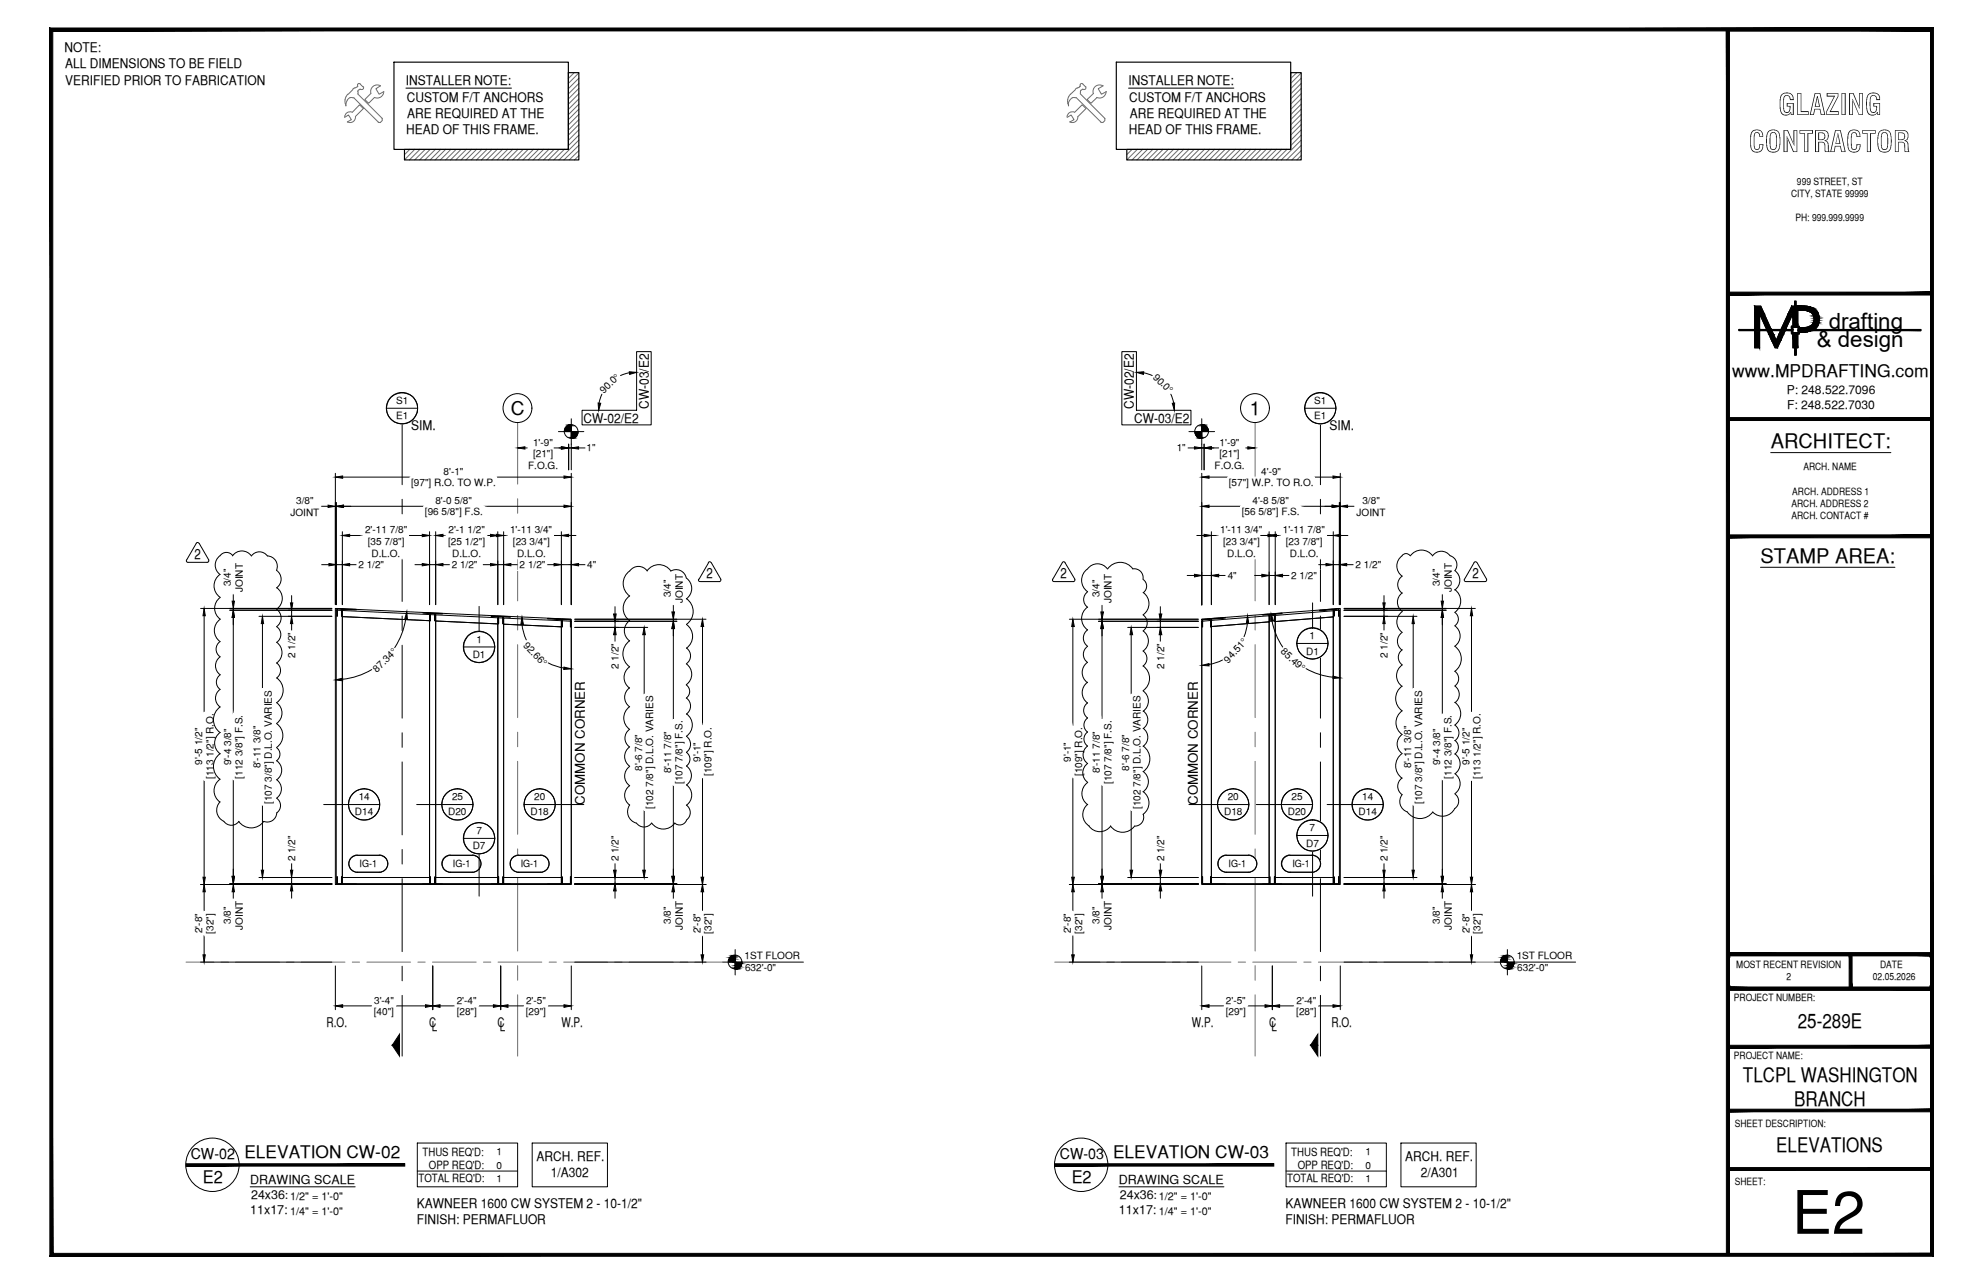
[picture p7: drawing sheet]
<svg xmlns="http://www.w3.org/2000/svg" width="432mm" height="279mm" viewBox="0 0 432 279" stroke-linecap="round" stroke-linejoin="round" font-family="sans-serif">
<defs><g id="words">
<text font-size="13.1" x="390.2" y="268.5">E2</text>
<g font-size="6.3">
<text x="387.2" y="25">GLAZING</text>
<text x="380.8" y="33.1">CONTRACTOR</text>
</g>
<g font-size="4.9">
<text x="398.2" y="71.5">drafting</text>
<text x="395.6" y="75.5">&amp; design</text>
</g>
<g font-size="4.4">
<text x="385.6" y="97.5">ARCHITECT:</text>
<text x="383.3" y="122.5">STAMP AREA:</text>
<text x="391.5" y="223.7">25-289E</text>
<text x="379.5" y="235.4">TLCPL WASHINGTON</text>
<text x="390.7" y="240.7">BRANCH</text>
<text x="386.8" y="250.7">ELEVATIONS</text>
</g>
<g font-size="4.2">
<text x="111.3" y="90.4">C</text>
<text x="272.2" y="90.4">1</text>
</g>
<g font-size="3.8">
<text x="377.2" y="82">www.MPDRAFTING.com</text>
<text x="53.2" y="251.9">ELEVATION CW-02</text>
<text x="242.4" y="251.9">ELEVATION CW-03</text>
<text x="44.2" y="257.4">E2</text>
<text x="233.4" y="257.4">E2</text>
</g>
<g font-size="3.3">
<text x="41.5" y="252.1">CW-02</text>
<text x="230.8" y="252.1">CW-03</text>
</g>
<g font-size="3.1">
<text x="42.4" y="121.7">2</text>
<text x="153.9" y="125.9">2</text>
<text x="230.9" y="125.9">2</text>
<text x="320.6" y="125.9">2</text>
</g>
<g font-size="2.9">
<text x="14" y="11.2">NOTE:</text>
<text x="14.2" y="14.8">ALL DIMENSIONS TO BE FIELD</text>
<text x="14.2" y="18.4">VERIFIED PRIOR TO FABRICATION</text>
<text x="88.4" y="18.5">INSTALLER NOTE:</text>
<text x="88.6" y="22.1">CUSTOM F/T ANCHORS</text>
<text x="245.7" y="18.5">INSTALLER NOTE:</text>
<text x="245.9" y="22.1">CUSTOM F/T ANCHORS</text>
<text x="88.5" y="29.2">HEAD OF THIS FRAME.</text>
<text x="88.6" y="25.7">ARE REQUIRED AT THE</text>
<text x="245.8" y="29.2">HEAD OF THIS FRAME.</text>
<text x="246" y="25.7">ARE REQUIRED AT THE</text>
<text x="141.3" y="89" transform="rotate(-90 141.3 89)">CW-03/E2</text>
<text x="246.9" y="89" transform="rotate(-90 246.9 89)">CW-02/E2</text>
<text x="89.5" y="93.6">SIM.</text>
<text x="127.1" y="91.9">CW-02/E2</text>
<text x="247" y="91.9">CW-03/E2</text>
<text x="289.5" y="93.6">SIM.</text>
<text x="127.4" y="175.1" transform="rotate(-90 127.4 175.1)">COMMON CORNER</text>
<text x="260.9" y="175.2" transform="rotate(-90 260.9 175.2)">COMMON CORNER</text>
<text x="71.1" y="223.4">R.O.</text>
<text x="93.5" y="223.4">C</text>
<text x="94" y="224.4">L</text>
<text x="108.3" y="223.4">C</text>
<text x="108.8" y="224.4">L</text>
<text x="122.2" y="223.4">W.P.</text>
<text x="259.5" y="223.4">W.P.</text>
<text x="276.4" y="223.4">C</text>
<text x="276.9" y="224.4">L</text>
<text x="289.9" y="223.4">R.O.</text>
<text x="116.8" y="252.7">ARCH. REF.</text>
<text x="120" y="256.2">1/A302</text>
<text x="306" y="252.7">ARCH. REF.</text>
<text x="309.4" y="256.2">2/A301</text>
<text x="90.7" y="262.8">KAWNEER 1600 CW SYSTEM 2 - 10-1/2&quot;</text>
<text x="279.9" y="262.8">KAWNEER 1600 CW SYSTEM 2 - 10-1/2&quot;</text>
<text x="90.7" y="266.3">FINISH: PERMAFLUOR</text>
<text x="279.9" y="266.3">FINISH: PERMAFLUOR</text>
</g>
<g font-size="2.7">
<text x="54.5" y="257.6">DRAWING SCALE</text>
<text x="243.6" y="257.6">DRAWING SCALE</text>
<text x="54.7" y="260.9">24x36:</text>
<text x="243.8" y="260.9">24x36:</text>
<text x="54.5" y="264.2">11x17:</text>
<text x="243.6" y="264.2">11x17:</text>
</g>
<g font-size="2.6">
<text x="389.1" y="85.8">P: 248.522.7096</text>
<text x="389.1" y="89">F: 248.522.7030</text>
</g>
<g font-size="2.5">
<text x="92" y="251.5">THUS REQ'D:</text>
<text x="281.2" y="251.5">THUS REQ'D:</text>
<text x="91.1" y="257.2">TOTAL REQ'D:</text>
<text x="93.4" y="254.4">OPP REQ'D:</text>
<text x="280.3" y="257.2">TOTAL REQ'D:</text>
<text x="282.6" y="254.4">OPP REQ'D:</text>
</g>
<g font-size="2.4">
<text x="63.2" y="261">1/2&quot; = 1'-0&quot;</text>
<text x="252.3" y="261">1/2&quot; = 1'-0&quot;</text>
<text x="63.2" y="264.3">1/4&quot; = 1'-0&quot;</text>
<text x="252.3" y="264.3">1/4&quot; = 1'-0&quot;</text>
</g>
<g font-size="2.2">
<text x="391.3" y="40.2">999 STREET, ST</text>
<text x="390" y="42.9">CITY, STATE 99999</text>
<text x="391" y="48.2">PH: 999.999.9999</text>
<text x="251" y="82.2" transform="rotate(45 251 82.2)">90.0°</text>
<text x="86.2" y="87.9">S1</text>
<text x="131.5" y="85.8" transform="rotate(-44 131.5 85.8)">90.0°</text>
<text x="286.2" y="87.9">S1</text>
<text x="86.2" y="91.2">E1</text>
<text x="286.2" y="91.2">E1</text>
<text x="116.1" y="97">1'-9&quot;</text>
<text x="116.1" y="99.4">[21&quot;]</text>
<text x="127.7" y="98.2">1&quot;</text>
<text x="256.2" y="98.2">1&quot;</text>
<text x="265.6" y="97">1'-9&quot;</text>
<text x="265.6" y="99.4">[21&quot;]</text>
<text x="89.5" y="105.8">[97&quot;] R.O. TO W.P.</text>
<text x="96.6" y="103.4">8'-1&quot;</text>
<text x="115" y="102.1">F.O.G.</text>
<text x="264.5" y="102.1">F.O.G.</text>
<text x="267.6" y="105.8">[57&quot;] W.P. TO R.O.</text>
<text x="274.6" y="103.4">4'-9&quot;</text>
<text x="390.3" y="107.6">ARCH. ADDRESS 1</text>
<text x="392.7" y="102.3">ARCH. NAME</text>
<text x="63.2" y="112.3">JOINT</text>
<text x="64.5" y="109.6">3/8&quot;</text>
<text x="92.5" y="112.1">[96 5/8&quot;] F.S.</text>
<text x="94.8" y="109.7">8'-0 5/8&quot;</text>
<text x="270.4" y="112.1">[56 5/8&quot;] F.S.</text>
<text x="272.7" y="109.7">4'-8 5/8&quot;</text>
<text x="295.4" y="112.3">JOINT</text>
<text x="296.7" y="109.6">3/8&quot;</text>
<text x="390.1" y="110.3">ARCH. ADDRESS 2</text>
<text x="390.1" y="113">ARCH. CONTACT #</text>
<text x="79.5" y="116.1">2'-11 7/8&quot;</text>
<text x="80.1" y="118.5">[35 7/8&quot;]</text>
<text x="97.6" y="118.5">[25 1/2&quot;]</text>
<text x="97.7" y="116.1">2'-1 1/2&quot;</text>
<text x="111.1" y="116.1">1'-11 3/4&quot;</text>
<text x="111.7" y="118.5">[23 3/4&quot;]</text>
<text x="265.7" y="116.1">1'-11 3/4&quot;</text>
<text x="266.3" y="118.5">[23 3/4&quot;]</text>
<text x="279.3" y="116.1">1'-11 7/8&quot;</text>
<text x="280" y="118.5">[23 7/8&quot;]</text>
<text x="78" y="123.6">2 1/2&quot;</text>
<text x="80.9" y="121.2">D.L.O.</text>
<text x="98.4" y="123.6">2 1/2&quot;</text>
<text x="98.5" y="121.2">D.L.O.</text>
<text x="112.6" y="121.2">D.L.O.</text>
<text x="113.2" y="123.6">2 1/2&quot;</text>
<text x="127.9" y="123.6">4&quot;</text>
<text x="267.2" y="121.2">D.L.O.</text>
<text x="280.9" y="121.2">D.L.O.</text>
<text x="295.1" y="123.6">2 1/2&quot;</text>
<text x="50.2" y="127.6" transform="rotate(-90 50.2 127.6)">3/4&quot;</text>
<text x="52.9" y="128.8" transform="rotate(-90 52.9 128.8)">JOINT</text>
<text x="146" y="130" transform="rotate(-90 146 130)">3/4&quot;</text>
<text x="148.7" y="131.3" transform="rotate(-90 148.7 131.3)">JOINT</text>
<text x="239.4" y="130" transform="rotate(-90 239.4 130)">3/4&quot;</text>
<text x="242.1" y="131.3" transform="rotate(-90 242.1 131.3)">JOINT</text>
<text x="267.3" y="126">4&quot;</text>
<text x="281.2" y="126">2 1/2&quot;</text>
<text x="313.5" y="127.6" transform="rotate(-90 313.5 127.6)">3/4&quot;</text>
<text x="316.2" y="128.8" transform="rotate(-90 316.2 128.8)">JOINT</text>
<text x="64.3" y="143.2" transform="rotate(-90 64.3 143.2)">2 1/2&quot;</text>
<text x="102.9" y="143.2">D1</text>
<text x="103.8" y="139.8">1</text>
<text x="113.9" y="140.5" transform="rotate(46 113.9 140.5)">92.66°</text>
<text x="278.8" y="141.9" transform="rotate(43 278.8 141.9)">85.49°</text>
<text x="284.4" y="142.4">D1</text>
<text x="285.2" y="139.1">1</text>
<text x="302.1" y="143.2" transform="rotate(-90 302.1 143.2)">2 1/2&quot;</text>
<text x="82" y="146.4" transform="rotate(-44 82 146.4)">87.34°</text>
<text x="134.7" y="145.6" transform="rotate(-90 134.7 145.6)">2 1/2&quot;</text>
<text x="253.5" y="145.6" transform="rotate(-90 253.5 145.6)">2 1/2&quot;</text>
<text x="267.5" y="144.4" transform="rotate(-47 267.5 144.4)">94.51°</text>
<text x="44" y="166.4" transform="rotate(-90 44 166.4)">9'-5 1/2&quot;</text>
<text x="50.4" y="166.5" transform="rotate(-90 50.4 166.5)">9'-4 3/8&quot;</text>
<text x="56.7" y="167.1" transform="rotate(-90 56.7 167.1)">8'-11 3/8&quot;</text>
<text x="139.8" y="167.7" transform="rotate(-90 139.8 167.7)">8'-6 7/8&quot;</text>
<text x="152.5" y="165.8" transform="rotate(-90 152.5 165.8)">9'-1&quot;</text>
<text x="233.2" y="165.8" transform="rotate(-90 233.2 165.8)">9'-1&quot;</text>
<text x="245.9" y="167.7" transform="rotate(-90 245.9 167.7)">8'-6 7/8&quot;</text>
<text x="307.3" y="167.1" transform="rotate(-90 307.3 167.1)">8'-11 3/8&quot;</text>
<text x="313.6" y="166.5" transform="rotate(-90 313.6 166.5)">9'-4 3/8&quot;</text>
<text x="320" y="166.4" transform="rotate(-90 320 166.4)">9'-5 1/2&quot;</text>
<text x="46.5" y="169.5" transform="rotate(-90 46.5 169.5)">[113 1/2&quot;] R.O.</text>
<text x="52.8" y="169.4" transform="rotate(-90 52.8 169.4)">[112 3/8&quot;] F.S.</text>
<text x="146.2" y="168.3" transform="rotate(-90 146.2 168.3)">8'-11 7/8&quot;</text>
<text x="148.6" y="170.6" transform="rotate(-90 148.6 170.6)">[107 7/8&quot;] F.S.</text>
<text x="154.9" y="168.9" transform="rotate(-90 154.9 168.9)">[109&quot;] R.O.</text>
<text x="235.6" y="168.9" transform="rotate(-90 235.6 168.9)">[109&quot;] R.O.</text>
<text x="239.5" y="168.3" transform="rotate(-90 239.5 168.3)">8'-11 7/8&quot;</text>
<text x="242" y="170.6" transform="rotate(-90 242 170.6)">[107 7/8&quot;] F.S.</text>
<text x="316" y="169.4" transform="rotate(-90 316 169.4)">[112 3/8&quot;] F.S.</text>
<text x="322.4" y="169.5" transform="rotate(-90 322.4 169.5)">[113 1/2&quot;] R.O.</text>
<text x="59.2" y="174.9" transform="rotate(-90 59.2 174.9)">[107 3/8&quot;] D.L.O. VARIES</text>
<text x="77.3" y="177.4">D14</text>
<text x="78.1" y="174.1">14</text>
<text x="97.6" y="177.4">D20</text>
<text x="98.4" y="174.1">25</text>
<text x="115.5" y="177.4">D18</text>
<text x="116.3" y="174.1">20</text>
<text x="142.2" y="176.1" transform="rotate(-90 142.2 176.1)">[102 7/8&quot;] D.L.O. VARIES</text>
<text x="248.3" y="176.1" transform="rotate(-90 248.3 176.1)">[102 7/8&quot;] D.L.O. VARIES</text>
<text x="266.6" y="177.4">D18</text>
<text x="267.3" y="174.1">20</text>
<text x="280.4" y="177.4">D20</text>
<text x="281.2" y="174.1">25</text>
<text x="295.8" y="177.4">D14</text>
<text x="296.6" y="174.1">14</text>
<text x="309.7" y="174.9" transform="rotate(-90 309.7 174.9)">[107 3/8&quot;] D.L.O. VARIES</text>
<text x="102.9" y="184.8">D7</text>
<text x="103.8" y="181.4">7</text>
<text x="284.4" y="184.2">D7</text>
<text x="285.2" y="180.8">7</text>
<text x="64.3" y="187.5" transform="rotate(-90 64.3 187.5)">2 1/2&quot;</text>
<text x="78.3" y="188.7">IG-1</text>
<text x="98.6" y="188.7">IG-1</text>
<text x="113.4" y="188.7">IG-1</text>
<text x="134.7" y="187.5" transform="rotate(-90 134.7 187.5)">2 1/2&quot;</text>
<text x="253.5" y="187.5" transform="rotate(-90 253.5 187.5)">2 1/2&quot;</text>
<text x="267.5" y="188.7">IG-1</text>
<text x="281.4" y="188.7">IG-1</text>
<text x="302.1" y="187.5" transform="rotate(-90 302.1 187.5)">2 1/2&quot;</text>
<text x="44" y="203.1" transform="rotate(-90 44 203.1)">2'-8&quot;</text>
<text x="46.5" y="203.1" transform="rotate(-90 46.5 203.1)">[32&quot;]</text>
<text x="50.2" y="201" transform="rotate(-90 50.2 201)">3/8&quot;</text>
<text x="52.9" y="202.3" transform="rotate(-90 52.9 202.3)">JOINT</text>
<text x="146" y="201" transform="rotate(-90 146 201)">3/8&quot;</text>
<text x="148.7" y="202.3" transform="rotate(-90 148.7 202.3)">JOINT</text>
<text x="152.5" y="203.1" transform="rotate(-90 152.5 203.1)">2'-8&quot;</text>
<text x="154.9" y="203.1" transform="rotate(-90 154.9 203.1)">[32&quot;]</text>
<text x="233.2" y="203.1" transform="rotate(-90 233.2 203.1)">2'-8&quot;</text>
<text x="235.6" y="203.1" transform="rotate(-90 235.6 203.1)">[32&quot;]</text>
<text x="239.4" y="201" transform="rotate(-90 239.4 201)">3/8&quot;</text>
<text x="242.1" y="202.3" transform="rotate(-90 242.1 202.3)">JOINT</text>
<text x="313.5" y="201" transform="rotate(-90 313.5 201)">3/8&quot;</text>
<text x="316.2" y="202.3" transform="rotate(-90 316.2 202.3)">JOINT</text>
<text x="320" y="203.1" transform="rotate(-90 320 203.1)">2'-8&quot;</text>
<text x="322.4" y="203.1" transform="rotate(-90 322.4 203.1)">[32&quot;]</text>
<text x="162.1" y="208.7">1ST FLOOR</text>
<text x="330.3" y="208.7">1ST FLOOR</text>
<text x="162.2" y="211.3">632'-0&quot;</text>
<text x="330.4" y="211.3">632'-0&quot;</text>
<text x="378.1" y="210.6">MOST RECENT REVISION</text>
<text x="389" y="213.3">2</text>
<text x="407.8" y="213.2">02.05.2026</text>
<text x="409.4" y="210.6">DATE</text>
<text x="81.4" y="220.9">[40&quot;]</text>
<text x="81.5" y="218.4">3'-4&quot;</text>
<text x="99.4" y="218.5">2'-4&quot;</text>
<text x="99.4" y="220.9">[28&quot;]</text>
<text x="114.5" y="220.9">[29&quot;]</text>
<text x="114.6" y="218.4">2'-5&quot;</text>
<text x="266.9" y="220.9">[29&quot;]</text>
<text x="267" y="218.4">2'-5&quot;</text>
<text x="282.3" y="220.9">[28&quot;]</text>
<text x="282.3" y="218.5">2'-4&quot;</text>
<text x="377.6" y="217.8">PROJECT NUMBER:</text>
<text x="377.6" y="230.4">PROJECT NAME:</text>
<text x="377.8" y="245.2">SHEET DESCRIPTION:</text>
<text x="108.1" y="251.4">1</text>
<text x="297.3" y="251.4">1</text>
<text x="108.1" y="254.3">0</text>
<text x="108.1" y="257.1">1</text>
<text x="297.3" y="254.3">0</text>
<text x="297.3" y="257.1">1</text>
<text x="377.8" y="257.9">SHEET:</text>
</g>
</g></defs>
<!-- layer: SYMBOLS -->
<g fill="none" stroke="#000" stroke-width=".22">
<path d="M84.1 88.8h6.8M87.6 92.3v13.2M121.6 93.9h5.5M124.4 91.1v5.5M131.1 85.8l-.6 1.9M137 81.1l-1.9 .6M249 81.1l1.9 .6M255 85.8l.6 1.9M258.9 93.9h5.6M261.7 91.1v5.5M284.1 88.8h6.8M287.5 92.3v13.2"/>
<path d="M87.6 108.6v3.2M87.6 115v15.9M287.5 108.6v3.2M287.5 115v15.9M87.6 134v3.2M287.5 134v3.2M87.6 140.4v15.9M87.6 159.4v3.2M101 140.8h6.8M282.4 140h6.8M287.5 140.4v15.9M287.5 159.4v3.2"/>
<path d="M75.9 175.1h6.8M87.6 165.8v15.9M96.2 175.1h6.8M114.1 175.1h6.8M265.1 175.1h6.9M279 175.1h6.8M287.5 165.8v15.9M294.4 175.1h6.8M77.8 186.1a1.87 1.87 0 0 0-1.9 1.8 1.87 1.87 0 0 0 1.9 1.9h4.8M77.9 186.1h4.7M82.6 186.1a1.87 1.87 0 0 1 1.9 1.8 1.87 1.87 0 0 1-1.9 1.9M87.6 184.8v3.2"/>
<path d="M87.6 191.2v15.9M98.1 186.1a1.87 1.87 0 0 0-1.9 1.8 1.87 1.87 0 0 0 1.9 1.9h4.8M98.1 186.1h4.8M101 182.4h6.8M102.8 186.1a1.87 1.87 0 0 1 1.9 1.8 1.87 1.87 0 0 1-1.9 1.9M112.9 186.1a1.87 1.87 0 0 0-1.8 1.8 1.87 1.87 0 0 0 1.8 1.9h4.8M113 186.1h4.7M117.7 186.1a1.87 1.87 0 0 1 1.9 1.8 1.87 1.87 0 0 1-1.9 1.9M267 186.1a1.87 1.87 0 0 0-1.8 1.8 1.87 1.87 0 0 0 1.8 1.9h4.8M267.1 186.1h4.7M271.8 186.1a1.87 1.87 0 0 1 1.9 1.8 1.87 1.87 0 0 1-1.9 1.9M280.9 186.1a1.87 1.87 0 0 0-1.9 1.8 1.87 1.87 0 0 0 1.9 1.9h4.8"/>
<path d="M280.9 186.1h4.8M282.4 181.8h6.8M285.7 186.1a1.87 1.87 0 0 1 1.8 1.8 1.87 1.87 0 0 1-1.8 1.9M287.5 184.8v3.2M287.5 191.2v15.9M87.6 210.2v3.2M87.6 216.6v13.2M157.4 209.4h17.5M160.1 206.6v5.6M287.5 210.2v3.2M287.5 216.6v13.2M325.4 209.4h17.7"/>
<path d="M328.2 206.6v5.6M90.9 248.7h21.8v9.6h-21.8zM90.9 254.8h21.8M280 248.7h21.9v9.6h-21.9zM280 254.8h21.9"/>
<circle cx="87.5" cy="88.9" r="3.4"/>
<circle cx="87.5" cy="88.8" r="3.4"/>
<circle cx="124.4" cy="93.9" r="1.49"/>
<circle cx="261.7" cy="93.9" r="1.49"/>
<circle cx="287.5" cy="88.9" r="3.4"/>
<circle cx="287.5" cy="88.8" r="3.4"/>
<circle cx="285.8" cy="140" r="3.4"/>
<circle cx="104.3" cy="140.7" r="3.4"/>
<circle cx="79.3" cy="175" r="3.4"/>
<circle cx="99.6" cy="175" r="3.4"/>
<circle cx="117.5" cy="175" r="3.4"/>
<circle cx="268.5" cy="175" r="3.4"/>
<circle cx="282.4" cy="175" r="3.4"/>
<circle cx="297.8" cy="175" r="3.4"/>
<circle cx="104.3" cy="182.4" r="3.4"/>
<circle cx="285.8" cy="181.8" r="3.4"/>
<circle cx="160.1" cy="209.3" r="1.49"/>
<circle cx="328.2" cy="209.3" r="1.49"/>
<circle cx="46.3" cy="253.5" r="5.8"/>
<circle cx="235.4" cy="253.5" r="5.8"/>
</g>
<!-- layer: GRID LINES -->
<g fill="none" stroke="#6c6c6c" stroke-width=".22">
<path d="M112.7 91.9v13.4M273.3 91.9v13.4M112.7 108.5v3.2M112.7 114.9v15.8M273.3 108.5v3.2M273.3 114.9v15.8M112.7 133.9v3.2M273.3 133.9v3.2M112.7 140.3v15.8M112.7 159.3v3.2M273.3 140.3v15.8M273.3 159.3v3.2"/>
<path d="M112.7 165.7v15.8M273.3 165.7v15.8M112.7 184.7v3.2M112.7 191.1v15.8M273.3 184.7v3.2M273.3 191.1v15.8M40.5 209.4h6M48.1 209.4h1.6M51.3 209.4h9.5M62.4 209.4h1.6M65.6 209.4h9.5M76.7 209.4h1.6"/>
<path d="M79.9 209.4h9.5M91 209.4h1.6M94.2 209.4h9.5M105.3 209.4h1.6M108.5 209.4h9.5M112.7 210.1v3.2M112.7 216.5v13.3M119.6 209.4h1.6M122.7 209.4h9.6M133.9 209.4h1.5M137 209.4h9.6M148.1 209.4h1.6"/>
<path d="M151.3 209.4h6.1M229.7 209.4h9.8M241 209.4h1.6M244.2 209.4h9.5M255.3 209.4h1.6M258.5 209.4h9.5M269.6 209.4h1.6M272.8 209.4h9.5M273.3 210.1v3.2M273.3 216.5v13.3M283.9 209.4h1.6M287.1 209.4h9.5"/>
<path d="M298.2 209.4h1.6M301.4 209.4h9.5M312.5 209.4h1.6M315.7 209.4h9.7"/>
</g>
<!-- layer: GLASS -->
<path d="M74.5 134.2l19 .9v55.8h-19zM94.9 135.1l13.5 .7v55.1h-13.5zM109.7 135.8l12.5 .6v54.5h-12.5zM263.8 136.3l12.6-1v55.6h-12.6zM277.7 135.3l12.6-1.1v56.7h-12.6z" fill="none" stroke="#000" stroke-width=".22"/>
<!-- layer: COMPONENTS -->
<g fill="none" stroke="#000" stroke-width=".22">
<path d="M73.2 132.8h1.3v59.5h-1.3zM74.5 132.8l19 .9v1.4l-19-.9zM88.3 134.7a15.5 15.5 0 0 1-2.4 6.2M93.5 133.7l1.4 .1v58.5h-1.4zM94.9 133.8l13.5 .6v1.4l-13.5-.7zM108.4 134.4l1.3 .1v57.8h-1.3zM109.7 134.5l12.5 .6v1.3l-12.5-.6zM113.7 135.8l.3 1.8 .6 1.6M122.2 135.1l2.2 .1v57.1h-2.2zM261.7 135.2l2.1-.2v57.3h-2.1zM263.8 135l12.6-1v1.3l-12.6 1zM271.6 135.5l-.2 1.6-.5 1.4"/>
<path d="M276.4 134l1.3-.1v58.4h-1.3zM277 135.1a15.1 15.1 0 0 0 2.3 5.7M277.7 133.9l12.6-1v1.3l-12.6 1.1zM290.3 132.9l1.4-.1v59.5h-1.4zM80.9 145.7a15.5 15.5 0 0 1-6.3 2.1M119.4 144.3l1.6 .7 1.8 .4M266.2 143.6l-1.4 .6-1.6 .4M284.4 145.5a15.1 15.1 0 0 0 5.8 1.9M74.5 190.9h19v1.4h-19zM94.9 190.9h13.5v1.4h-13.5zM109.7 190.9h12.5v1.4h-12.5zM263.8 190.9h12.6v1.4h-12.6z"/>
<path d="M277.7 190.9h12.6v1.4h-12.6z"/>
</g>
<!-- layer: GLASS TAG -->
<path d="M77.5 189.8h5.4h-5h4.7M82.6 186.1h-5.1h5.4M97.8 189.8h5.4h-5.1h4.8M102.9 186.1h-5.1h5.4M112.6 189.8h5.4h-5h4.7M117.7 186.1h-5.1h5.4M266.8 189.8h5.4h-5.1h4.7M271.8 186.1h-5h5.4M280.6 189.8h5.5h-5.2h4.8M285.7 186.1h-5.1h5.4" fill="none" stroke="#fff" stroke-width=".22"/>
<g fill="#fff" stroke="#fff" stroke-width=".22">
<path d="M76.9 186.4l.6-.3h5.4zM76.9 186.4h6.6l-.6-.3zM76.4 186.8l.5-.4h6.6zM76.4 186.8h7.6l-.5-.4zM76.4 186.8h7.6l-7.9 .5zM76.1 187.3h8.2l-.3-.5zM76.1 187.3h8.2l-8.4 .7zM75.9 188h8.6l-.2-.7zM75.9 188h8.6l-8.4 .6zM76.1 188.6h8.2l.2-.6zM76.1 188.6h8.2l-7.9 .6zM76.4 189.2h7.6l.3-.6zM76.4 189.2h7.6l-7.1 .3zM76.9 189.5h6.6l.5-.3zM76.9 189.5h6.6l-6 .3zM77.5 189.8h5.4l.6-.3z"/>
<path d="M97.2 186.4l.6-.3h5.4zM97.2 186.4h6.6l-.6-.3zM96.7 186.8l.5-.4h6.6zM96.7 186.8h7.6l-.5-.4zM96.7 186.8h7.6l-7.9 .5zM96.4 187.3h8.2l-.3-.5zM96.4 187.3h8.2l-8.3 .7zM96.3 188h8.5l-.2-.7zM96.3 188h8.5l-8.4 .6zM96.4 188.6h8.2l.2-.6zM96.4 188.6h8.2l-7.9 .6zM96.7 189.2h7.6l.3-.6zM96.7 189.2h7.6l-7.1 .3zM97.2 189.5h6.6l.5-.3zM97.2 189.5h6.6l-6 .3zM97.8 189.8h5.4l.6-.3z"/>
<path d="M112 186.4l.6-.3h5.4zM112 186.4h6.6l-.6-.3zM111.5 186.8l.5-.4h6.6zM111.5 186.8h7.6l-.5-.4zM111.5 186.8h7.6l-7.9 .5zM111.2 187.3h8.2l-.3-.5zM111.2 187.3h8.2l-8.3 .7zM111.1 188h8.5l-.2-.7zM111.1 188h8.5l-8.4 .6zM111.2 188.6h8.2l.2-.6zM111.2 188.6h8.2l-7.9 .6zM111.5 189.2h7.6l.3-.6zM111.5 189.2h7.6l-7.1 .3zM112 189.5h6.6l.5-.3zM112 189.5h6.6l-6 .3zM112.6 189.8h5.4l.6-.3z"/>
<path d="M266.1 186.4l.7-.3h5.4zM266.1 186.4h6.6l-.5-.3zM265.6 186.8l.5-.4h6.6zM265.6 186.8h7.6l-.5-.4zM265.6 186.8h7.6l-7.9 .5zM265.3 187.3h8.3l-.4-.5zM265.3 187.3h8.3l-8.4 .7zM265.2 188h8.5l-.1-.7zM265.2 188h8.5l-8.4 .6zM265.3 188.6h8.3l.1-.6zM265.3 188.6h8.3l-8 .6zM265.6 189.2h7.6l.4-.6zM265.6 189.2h7.6l-7.1 .3zM266.1 189.5h6.6l.5-.3zM266.1 189.5h6.6l-5.9 .3zM266.8 189.8h5.4l.5-.3z"/>
<path d="M280 186.4l.6-.3h5.4zM280 186.4h6.6l-.6-.3zM279.5 186.8l.5-.4h6.6zM279.5 186.8h7.6l-.5-.4zM279.5 186.8h7.6l-7.9 .5zM279.2 187.3h8.3l-.4-.5zM279.2 187.3h8.3l-8.4 .7zM279.1 188h8.5l-.1-.7zM279.1 188h8.5l-8.4 .6zM279.2 188.6h8.3l.1-.6zM279.2 188.6h8.3l-8 .6zM279.5 189.2h7.6l.4-.6zM279.5 189.2h7.6l-7.1 .3zM280 189.5h6.6l.5-.3zM280 189.5h6.6l-6 .3zM280.6 189.8h5.5l.5-.3z"/>
</g>
<path d="M76.4 186.8l1.1-.7h5.1a1.84 1.84 0 0 1 1.9 1.9 1.84 1.84 0 0 1-1.9 1.8h-4.7a1.84 1.84 0 0 1-1.8-1 1.84 1.84 0 0 1 .3-2zM96.7 186.8l1.1-.7h5.1a1.84 1.84 0 0 1 1.9 1.9 1.84 1.84 0 0 1-1.9 1.8h-4.8a1.84 1.84 0 0 1-1.7-1.1 1.84 1.84 0 0 1 .3-1.9zM111.5 186.8l1.1-.7h5.1a1.84 1.84 0 0 1 1.9 1.9 1.84 1.84 0 0 1-1.9 1.8h-4.7a1.84 1.84 0 0 1-1.8-1 1.84 1.84 0 0 1 .3-2zM265.6 186.8l1.2-.7h5a1.84 1.84 0 0 1 1.9 1.9 1.84 1.84 0 0 1-1.9 1.8h-4.7a1.84 1.84 0 0 1-1.7-1 1.84 1.84 0 0 1 .2-2zM279.5 186.8l1.1-.7h5.1a1.84 1.84 0 0 1 1.9 1.9 1.84 1.84 0 0 1-1.9 1.8h-4.8a1.84 1.84 0 0 1-1.7-1.1 1.84 1.84 0 0 1 .3-1.9z" fill="none" stroke="#000" stroke-width=".22"/>
<!-- layer: ROUGH OPENING -->
<path d="M73 132.4l51.4 2.3v57.8h-51.4zM261.7 134.7l30.1-2.3v60.1h-30.1z" fill="none" stroke="#000" stroke-width=".22"/>
<!-- layer: DETAIL TAG -->
<path d="M104.3 137.4l.9 .1M285.8 136.7l.8 .1M79.3 171.6l.9 .2M99.6 171.6l.9 .2M104.3 179l.9 .1M117.5 171.6l-.9 .2M268.5 171.6l.9 .2M282.4 171.6l.9 .2M285.8 178.4l.8 .2M297.8 171.6l-.8 .2" fill="none" stroke="#fff" stroke-width=".22"/>
<g fill="#fff" stroke="#fff" stroke-width=".22">
<path d="M102.6 143.8l1.7 .4zM102.6 143.8l2.6 .3-.9 .1zM101.9 143.2l.7 .6 2.6 .3zM101.9 143.2l4.1 .6-.8 .3zM101.4 142.5l.5 .7 4.1 .6zM101.4 142.5l5.3 .7-.7 .6zM101 141.7l.4 .8 5.3 .7zM101 141.7l6.3 .8-.6 .7zM101 140.8v.9l6.3 .8zM101 140.8l6.6 .9-.3 .8zM101 139.9v.9l6.6 .9zM101 139.9l6.8 .9-.2 .9zM101.4 139.1l-.4 .8 6.8 .9zM101.4 139.1l6.2 .8 .2 .9zM101.9 138.4l-.5 .7 6.2 .8zM101.9 138.4l5.4 .7 .3 .8zM101.9 138.4l5.4 .7-4.7-1.2zM102.6 137.9l4.1 .5 .6 .7zM102.6 137.9l4.1 .5-3.3-.9zM103.4 137.5l2.6 .4 .7 .5zM103.4 137.5l2.6 .4-1.7-.5zM104.3 137.4l1.7 .5z"/>
<path d="M102.6 185.4l1.7 .4zM102.6 185.4l2.6 .3-.9 .1zM101.9 184.8l.7 .6 2.6 .3zM101.9 184.8l4.1 .6-.8 .3zM101.4 184.1l.5 .7 4.1 .6zM101.4 184.1l5.3 .7-.7 .6zM101 183.3l.4 .8 5.3 .7zM101 183.3l6.3 .8-.6 .7zM101 182.4v.9l6.3 .8zM101 182.4l6.6 .9-.3 .8zM101 181.5v.9l6.6 .9zM101 181.5l6.8 .9-.2 .9zM101.4 180.7l-.4 .8 6.8 .9zM101.4 180.7l6.2 .8 .2 .9zM101.9 180l-.5 .7 6.2 .8zM101.9 180l5.4 .7 .3 .8zM101.9 180l5.4 .7-4.7-1.2zM102.6 179.5l4.1 .5 .6 .7zM102.6 179.5l4.1 .5-3.3-.9zM103.4 179.1l2.6 .4 .7 .5zM103.4 179.1l2.6 .4-1.7-.5zM104.3 179l1.7 .5z"/>
<path d="M77.6 178l.8 .4h.9zM77.6 178l2.6 .4h-.9zM76.9 177.5l.7 .5 2.6 .4zM76.9 177.5l4.1 .5-.8 .4zM76.3 176.8l.6 .7 4.1 .5zM76.3 176.8l5.4 .7-.7 .5zM76 176l.3 .8 5.4 .7zM76 176l6.2 .8-.5 .7zM75.9 175.1l.1 .9 6.2 .8zM75.9 175.1l6.7 .9-.4 .8zM76 174.2l-.1 .9 6.7 .9zM76 174.2l6.7 .9-.1 .9zM76.3 173.4l-.3 .8 6.7 .9zM76.3 173.4l6.3 .8 .1 .9zM76.9 172.7l-.6 .7 6.3 .8zM76.9 172.7l5.3 .7 .4 .8zM76.9 172.7l5.3 .7-4.6-1.3zM77.6 172.1l4.1 .6 .5 .7zM77.6 172.1l4.1 .6-3.3-.9zM78.4 171.8l2.6 .3 .7 .6zM78.4 171.8l2.6 .3-1.7-.5zM79.3 171.6l1.7 .5z"/>
<path d="M97.9 178l.8 .4h.9zM97.9 178l2.6 .4h-.9zM97.2 177.5l.7 .5 2.6 .4zM97.2 177.5l4.1 .5-.8 .4zM96.6 176.8l.6 .7 4.1 .5zM96.6 176.8l5.4 .7-.7 .5zM96.3 176l.3 .8 5.4 .7zM96.3 176l6.3 .8-.6 .7zM96.2 175.1l.1 .9 6.3 .8zM96.2 175.1l6.7 .9-.3 .8zM96.3 174.2l-.1 .9 6.7 .9zM96.3 174.2l6.7 .9-.1 .9zM96.6 173.4l-.3 .8 6.7 .9zM96.6 173.4l6.3 .8 .1 .9zM97.2 172.7l-.6 .7 6.3 .8zM97.2 172.7l5.4 .7 .3 .8zM97.2 172.7l5.4 .7-4.7-1.3zM97.9 172.1l4.1 .6 .6 .7zM97.9 172.1l4.1 .6-3.3-.9zM98.7 171.8l2.6 .3 .7 .6zM98.7 171.8l2.6 .3-1.7-.5zM99.6 171.6l1.7 .5z"/>
<path d="M117.5 178.4l1.8-.4-.9 .4zM116.6 178.4h.9l1.8-.4zM116.6 178.4l3.4-.9-.7 .5zM115.8 178l.8 .4 3.4-.9zM115.8 178l4.7-1.2-.5 .7zM115.1 177.5l.7 .5 4.7-1.2zM115.1 177.5l5.7-1.5-.3 .8zM114.6 176.8l.5 .7 5.7-1.5zM114.6 176.8l6.3-1.7-.1 .9zM114.2 176l.4 .8 6.3-1.7zM114.2 176l6.6-1.8 .1 .9zM114.1 175.1l.1 .9 6.6-1.8zM114.1 175.1l6.4-1.7 .3 .8zM114.2 174.2l-.1 .9 6.4-1.7zM114.2 174.2l5.8-1.5 .5 .7zM114.6 173.4l-.4 .8 5.8-1.5zM114.6 173.4l4.7-1.3 .7 .6zM115.1 172.7l-.5 .7 4.7-1.3zM115.1 172.7l3.3-.9 .9 .3zM115.1 172.7l3.3-.9-2.6 .3zM115.8 172.1l1.7-.5 .9 .2zM115.8 172.1l1.7-.5z"/>
<path d="M284.1 143l1.7 .4zM284.1 143l2.5 .3-.8 .1zM283.4 142.4l.7 .6 2.5 .3zM283.4 142.4l4.1 .6-.9 .3zM282.8 141.7l.6 .7 4.1 .6zM282.8 141.7l5.4 .7-.7 .6zM282.5 140.9l.3 .8 5.4 .7zM282.5 140.9l6.2 .8-.5 .7zM282.4 140l.1 .9 6.2 .8zM282.4 140l6.7 .9-.4 .8zM282.5 139.1l-.1 .9 6.7 .9zM282.5 139.1l6.7 .9-.1 .9zM282.8 138.4l-.3 .7 6.7 .9zM282.8 138.4l6.3 .7 .1 .9zM283.4 137.6l-.6 .8 6.3 .7zM283.4 137.6l5.3 .8 .4 .7zM283.4 137.6l5.3 .8-4.6-1.3zM284.1 137.1l4.1 .5 .5 .8zM284.1 137.1l4.1 .5-3.3-.8zM284.9 136.8l2.6 .3 .7 .5zM284.9 136.8l2.6 .3-1.7-.4zM285.8 136.7l1.7 .4z"/>
<path d="M284.1 184.8l1.7 .4zM284.1 184.8l2.5 .3-.8 .1zM283.4 184.2l.7 .6 2.5 .3zM283.4 184.2l4.1 .6-.9 .3zM282.8 183.5l.6 .7 4.1 .6zM282.8 183.5l5.4 .7-.7 .6zM282.5 182.7l.3 .8 5.4 .7zM282.5 182.7l6.2 .8-.5 .7zM282.4 181.8l.1 .9 6.2 .8zM282.4 181.8l6.7 .9-.4 .8zM282.5 181l-.1 .8 6.7 .9zM282.5 181l6.7 .8-.1 .9zM282.8 180.1l-.3 .9 6.7 .8zM282.8 180.1l6.3 .9 .1 .8zM283.4 179.4l-.6 .7 6.3 .9zM283.4 179.4l5.3 .7 .4 .9zM283.4 179.4l5.3 .7-4.6-1.2zM284.1 178.9l4.1 .5 .5 .7zM284.1 178.9l4.1 .5-3.3-.8zM284.9 178.6l2.6 .3 .7 .5zM284.9 178.6l2.6 .3-1.7-.5zM285.8 178.4l1.7 .5z"/>
<path d="M266.8 178l.9 .4h.8zM266.8 178l2.6 .4h-.9zM266.1 177.5l.7 .5 2.6 .4zM266.1 177.5l4.2 .5-.9 .4zM265.6 176.8l.5 .7 4.2 .5zM265.6 176.8l5.4 .7-.7 .5zM265.2 176l.4 .8 5.4 .7zM265.2 176l6.3 .8-.5 .7zM265.1 175.1l.1 .9 6.3 .8zM265.1 175.1l6.7 .9-.3 .8zM265.2 174.2l-.1 .9 6.7 .9zM265.2 174.2l6.8 .9-.2 .9zM265.6 173.4l-.4 .8 6.8 .9zM265.6 173.4l6.2 .8 .2 .9zM266.1 172.7l-.5 .7 6.2 .8zM266.1 172.7l5.4 .7 .3 .8zM266.1 172.7l5.4 .7-4.7-1.3zM266.8 172.1l4.2 .6 .5 .7zM266.8 172.1l4.2 .6-3.3-.9zM267.7 171.8l2.6 .3 .7 .6zM267.7 171.8l2.6 .3-1.8-.5zM268.5 171.6l1.8 .5z"/>
<path d="M280.7 178l.9 .4h.8zM280.7 178l2.6 .4h-.9zM280 177.5l.7 .5 2.6 .4zM280 177.5l4.2 .5-.9 .4zM279.5 176.8l.5 .7 4.2 .5zM279.5 176.8l5.4 .7-.7 .5zM279.1 176l.4 .8 5.4 .7zM279.1 176l6.3 .8-.5 .7zM279 175.1l.1 .9 6.3 .8zM279 175.1l6.7 .9-.3 .8zM279.1 174.2l-.1 .9 6.7 .9zM279.1 174.2l6.7 .9-.1 .9zM279.5 173.4l-.4 .8 6.7 .9zM279.5 173.4l6.2 .8 .1 .9zM280 172.7l-.5 .7 6.2 .8zM280 172.7l5.4 .7 .3 .8zM280 172.7l5.4 .7-4.7-1.3zM280.7 172.1l4.2 .6 .5 .7zM280.7 172.1l4.2 .6-3.3-.9zM281.6 171.8l2.6 .3 .7 .6zM281.6 171.8l2.6 .3-1.8-.5zM282.4 171.6l1.8 .5z"/>
<path d="M297.8 178.4l1.7-.4-.8 .4zM297 178.4h.8l1.7-.4zM297 178.4l3.2-.9-.7 .5zM296.2 178l.8 .4 3.2-.9zM296.2 178l4.6-1.2-.6 .7zM295.4 177.5l.8 .5 4.6-1.2zM295.4 177.5l5.7-1.5-.3 .8zM294.9 176.8l.5 .7 5.7-1.5zM294.9 176.8l6.3-1.7-.1 .9zM294.6 176l.3 .8 6.3-1.7zM294.6 176l6.5-1.8 .1 .9zM294.4 175.1l.2 .9 6.5-1.8zM294.4 175.1l6.4-1.7 .3 .8zM294.6 174.2l-.2 .9 6.4-1.7zM294.6 174.2l5.6-1.5 .6 .7zM294.9 173.4l-.3 .8 5.6-1.5zM294.9 173.4l4.6-1.3 .7 .6zM295.4 172.7l-.5 .7 4.6-1.3zM295.4 172.7l3.3-.9 .8 .3zM295.4 172.7l3.3-.9-2.5 .3zM296.2 172.1l1.6-.5 .9 .2zM296.2 172.1l1.6-.5z"/>
</g>
<g fill="none" stroke="#000" stroke-width=".22">
<path d="M104.3 132v5.4M285.8 131.2v5.5M70.5 175.1h5.4M90.7 175.1h5.5M120.9 175.1h6.2M258.9 175.1h6.2M273.6 175.1h5.4M289 175.1h5.4M104.3 185.8v9.2M285.8 185.2v9.8"/>
<circle cx="104.4" cy="140.8" r="3.4"/>
<circle cx="285.8" cy="140.1" r="3.4"/>
<circle cx="79.3" cy="175.1" r="3.4"/>
<circle cx="99.6" cy="175.1" r="3.4"/>
<circle cx="117.5" cy="175.1" r="3.4"/>
<circle cx="268.5" cy="175" r="3.4"/>
<circle cx="282.4" cy="175.1" r="3.4"/>
<circle cx="297.8" cy="175.1" r="3.4"/>
<circle cx="104.4" cy="182.4" r="3.4"/>
<circle cx="285.8" cy="181.8" r="3.4"/>
</g>
<!-- layer: F-T ANCHOR -->
<g fill="none" stroke="#000" stroke-width=".22">
<path d="M73.3 132.4l4.3 .2v.1l-3.1-.1v1.5h-.1v-1.5l-.9-.1v1.6h-.2zM92.1 133.3l4.2 .2v.1l-1.6-.1v1.6v-1.6h-1v1.6v-1.6l-1.6-.1zM106.9 134l4.2 .2v.1l-1.5-.1v1.6h-.1v-1.6h-.9v1.6h-.1v-1.6l-1.6-.1zM119.3 134.6l5 .1v1.8l-.1-1.6-1.8-.1v1.7v-1.7l-3.1-.1zM261.8 134.7l5-.3v.1l-3.1 .2v1.8h-.1v-1.8l-1.7 .2-.1 1.6zM275 133.7l4.1-.3v.1l-1.5 .2v1.6h-.1v-1.6h-1v1.6v-1.6l-1.5 .2zM287.3 132.8l4.2-.4v1.7v-1.6l-1 .2v1.4l-.1-1.4-3.1 .2zM73.3 190.8h.2v1.5h.9v-1.5h.1v1.5h3.1v.2h-4.3zM92.1 192.3h1.6v-1.5v1.5h1v-1.5v1.5h1.6v.2h-4.2zM108.5 190.8h.1v1.5h.9v-1.5h.1v1.5h1.5v.2h-4.2v-.2h1.6zM119.3 192.3h3.1v-1.5v1.5h1.8l.1-1.5v1.7h-5zM261.8 190.8l.1 1.5h1.7v-1.5h.1v1.5h3.1v.2h-5z"/>
<path d="M274.9 192.3h1.6v-1.5v1.5h1v-1.5h.1v1.5h1.5v.2h-4.2zM287.3 192.3h3.1v-1.5l.1 1.5h1v-1.5v1.7h-4.2z"/>
</g>
<!-- layer: SYMBOLS -->
<g fill="#000" stroke="#000" stroke-width=".22">
<path d="M124.1 92.5l.3-.1zM124.4 95.3h.5zM130.2 87.7l.6 .1-.4 1.5zM137 80.9l1.6 .1-1.5 .5zM247.5 81l1.5-.1v.6zM255.3 87.8l.5-.1-.1 1.6zM261.7 92.4l.2 .1zM261.2 95.3h.5zM159.8 207.9h.3zM160.1 210.8h.5zM328 207.9h.2zM328.2 210.8h.5z"/>
<path d="M124.1 92.5h.3zM123.9 92.5h.5z"/>
<path d="M123.9 92.5l.5 .1v-.1zM123.6 92.6l.3-.1 .5 .1z"/>
<path d="M123.6 92.6l.8 .2v-.2zM123.4 92.8l.2-.2 .8 .2z"/>
<path d="M123.4 92.8l1 .2v-.2zM123.3 93l.1-.2 1 .2z"/>
<path d="M123.3 93l1.1 .2v-.2zM123.3 93l1.1 .2h-1.3z"/>
<path d="M123.1 93.2l1.3 .2v-.2zM123.1 93.2l1.3 .2h-1.4z"/>
<path d="M123 93.4l1.4 .3v-.3zM123 93.4l1.4 .3h-1.5z"/>
<path d="M122.9 93.7l1.5 .2v-.2zM122.9 93.7l1.5 .2h-1.5z"/>
<path d="M124.4 95.4h.3zM124.4 95.3l.3 .1z"/>
<path d="M124.4 95.2l.5 .1 .2-.1zM124.4 95.2l.5 .1h-.5z"/>
<path d="M124.4 95.1l.7 .1 .2-.1zM124.4 95.1l.7 .1h-.7z"/>
<path d="M124.4 94.9l.9 .2 .2-.2zM124.4 94.9l.9 .2h-.9z"/>
<path d="M124.4 94.7l1.1 .2 .2-.2zM124.4 94.7l1.1 .2h-1.1z"/>
<path d="M124.4 94.4l1.3 .3 .1-.3zM124.4 94.4l1.3 .3h-1.3z"/>
<path d="M124.4 93.9l1.5 .3v-.3zM124.4 93.9l1.5 .3h-1.5z"/>
<path d="M124.4 94.2l1.4 .2 .1-.2zM124.4 94.2l1.4 .2h-1.4z"/>
<path d="M260.2 93.9h1.5l-1.5 .3zM260.2 94.2h1.5v-.3z"/>
<path d="M260.2 94.2h1.5l-1.4 .2zM260.3 94.4h1.4v-.2z"/>
<path d="M260.3 94.4h1.4l-1.3 .3zM260.4 94.7h1.3v-.3z"/>
<path d="M260.4 94.7h1.3l-1.2 .2zM260.5 94.9h1.2v-.2z"/>
<path d="M260.5 94.9h1.2l-1 .2zM260.7 95.1h1v-.2z"/>
<path d="M260.7 95.1h1l-.8 .1zM260.9 95.2h.8v-.1z"/>
<path d="M260.9 95.2h.8l-.5 .1zM261.2 95.3h.5v-.1z"/>
<path d="M261.4 95.4h.3zM261.4 95.4l.3-.1z"/>
<path d="M261.7 92.5h.2zM261.7 92.5h.5z"/>
<path d="M261.7 92.5h.5l-.5 .1zM261.7 92.6h.7l-.2-.1z"/>
<path d="M261.7 92.6h.7l-.7 .2zM261.7 92.8h.9l-.2-.2z"/>
<path d="M261.7 92.8h.9l-.9 .2zM261.7 93h1.1l-.2-.2z"/>
<path d="M261.7 93h1.1l-1.1 .2zM261.7 93.2h1.3l-.2-.2z"/>
<path d="M261.7 93.2h1.3l-1.3 .2zM261.7 93.4h1.4l-.1-.2z"/>
<path d="M261.7 93.4h1.4l-1.4 .3zM261.7 93.7h1.4v-.3z"/>
<path d="M261.7 93.7h1.4l-1.4 .2zM261.7 93.9h1.4v-.2z"/>
<path d="M159.8 207.9l.3 .1zM159.6 208h.5z"/>
<path d="M159.6 208l.5 .1v-.1zM159.4 208.1l.2-.1 .5 .1z"/>
<path d="M159.4 208.1l.7 .2v-.2zM159.1 208.3l.3-.2 .7 .2z"/>
<path d="M159.1 208.3l1 .1v-.1zM158.9 208.4l.2-.1 1 .1z"/>
<path d="M158.9 208.4l1.2 .3v-.3zM158.9 208.4l1.2 .3h-1.3z"/>
<path d="M158.8 208.7l1.3 .2v-.2zM158.8 208.7l1.3 .2h-1.4z"/>
<path d="M158.7 208.9l1.4 .2v-.2zM158.7 208.9l1.4 .2h-1.5z"/>
<path d="M158.6 209.1l1.5 .3v-.3zM158.6 209.1l1.5 .3h-1.5z"/>
<path d="M160.1 210.9h.2zM160.1 210.8l.2 .1z"/>
<path d="M160.1 210.7l.5 .1 .2-.1zM160.1 210.7l.5 .1h-.5z"/>
<path d="M160.1 210.5l.7 .2 .2-.2zM160.1 210.5l.7 .2h-.7z"/>
<path d="M160.1 210.4l.9 .1 .2-.1zM160.1 210.4l.9 .1h-.9z"/>
<path d="M160.1 210.1l1.1 .3 .2-.3zM160.1 210.1l1.1 .3h-1.1z"/>
<path d="M160.1 209.9l1.3 .2 .1-.2zM160.1 209.9l1.3 .2h-1.3z"/>
<path d="M160.1 209.7l1.4 .2v-.2zM160.1 209.7l1.4 .2h-1.4z"/>
<path d="M160.1 209.4l1.4 .3 .1-.3zM160.1 209.4l1.4 .3h-1.4z"/>
<path d="M328 207.9l.2 .1zM327.7 208h.5z"/>
<path d="M327.7 208l.5 .1v-.1zM327.5 208.1l.2-.1 .5 .1z"/>
<path d="M327.5 208.1l.7 .2v-.2zM327.5 208.1l.7 .2h-.9z"/>
<path d="M327.3 208.3l.9 .1v-.1zM327.1 208.4l.2-.1 .9 .1z"/>
<path d="M327.1 208.4l1.1 .3v-.3zM327.1 208.4l1.1 .3h-1.2z"/>
<path d="M327 208.7l1.2 .2v-.2zM327 208.7l1.2 .2h-1.4z"/>
<path d="M326.8 208.9l1.4 .2v-.2zM326.8 208.9l1.4 .2h-1.4z"/>
<path d="M326.8 209.1l1.4 .3v-.3zM326.8 209.1l1.4 .3h-1.4z"/>
<path d="M328.2 210.9h.3zM328.2 210.8l.3 .1z"/>
<path d="M328.2 210.7l.5 .1 .3-.1zM328.2 210.7l.5 .1h-.5z"/>
<path d="M328.2 210.5l.8 .2 .2-.2zM328.2 210.5l.8 .2h-.8z"/>
<path d="M328.2 210.4l1 .1 .2-.1zM328.2 210.4l1 .1h-1z"/>
<path d="M328.2 210.1l1.2 .3 .1-.3zM328.2 210.1l1.2 .3h-1.2z"/>
<path d="M328.2 209.9l1.3 .2 .1-.2zM328.2 209.9l1.3 .2h-1.3z"/>
<path d="M328.2 209.7l1.4 .2 .1-.2zM328.2 209.7l1.4 .2h-1.4z"/>
<path d="M328.2 209.4l1.5 .3 .1-.3zM328.2 209.4l1.5 .3h-1.5z"/>
<path d="M87 225v2.5h-1.6zM85.4 227.5l1.6 2.3v-2.3z"/>
<path d="M287 225v2.5h-1.6zM285.4 227.5l1.6 2.3v-2.3z"/>
<path d="M40.5 253.2v.5l47.6-.5zM40.5 253.7l47.6-.5v.5z"/>
<path d="M229.7 253.2v.5l47.7-.5zM229.7 253.7l47.7-.5v.5z"/>
</g>
<!-- layer: MEDIUM_2 -->
<path d="M138.6 76.5h3.2v16h-15.1v-3.2h11.9zM244.3 76.5h3.2v12.8h11.8v3.2h-15zM54.5 258.3h22.8M243.6 258.3h22.9" fill="none" stroke="#000" stroke-width=".22"/>
<!-- layer: Comments -->
<path d="M114.3 97.5h.5M121.7 97.5h.5M123.8 96.6v5.6M262.2 96.6v5.6M263.8 97.5h.5M271.3 97.5h.4" fill="none" stroke="#000" stroke-width=".22"/>
<path d="M112.7 97.5l1.6-.3v.5zM122.2 97.2l1.6 .3-1.6 .2zM262.2 97.5l1.6-.3v.5zM271.7 97.2l1.6 .3-1.6 .2z" fill="#000" stroke="#000" stroke-width=".22"/>
<!-- layer: GRID LINES -->
<g fill="none" stroke="#000" stroke-width=".22">
<circle cx="112.7" cy="88.8" r="3.1"/>
<circle cx="273.3" cy="88.8" r="3.1"/>
</g>
<!-- layer: NOTES -->
<path d="M88.4 19.2h23M245.7 19.2h23M115.9 248.7h16.4v9.6h-16.4zM305.1 248.7h16.3v9.6h-16.3z" fill="none" stroke="#000" stroke-width=".22"/>
<!-- layer: LIGHT_1 -->
<g fill="none" stroke="#6c6c6c" stroke-width=".22">
<path d="M76.8 19.5l-1 1M77.2 19.1l-.4 .3M77.7 18.9l-.4 .3M77.9 18.8l-.1 .1M77.9 18.4v.3M77.9 18.7v.2M78 20l-.1 .4M78.1 19.6l-.2 .4M78.4 18.3l.7 .6M78.4 18.2h-.3l-.2 .2M78.6 19.5l-.2-.1-.3 .2M79.1 18.8v.6h-.5"/>
<path d="M123.9 15.8l-.1 .1M125 15.8l-1.2 1.3M126 15.9l-2.2 2.3M126 17l-2.2 2.3M126 18.2l-2.2 2.2M126 19.2l-2.2 2.3M234.2 19.5l-1.1 1M234.6 19.1l-.5 .3M235.1 18.9l-.5 .3M235.2 18.8l-.2 .1M235.2 18.7v.2M235.2 18.4v.3"/>
<path d="M235.2 20v.4M235.4 19.6l-.1 .4M235.8 18.3l.6 .6M235.8 18.2h-.3l-.3 .2M235.9 19.5l-.1-.1-.3 .2M236.4 18.8v.6h-.5M240.2 18.7a1.43 1.43 0 0 0-1.6 .1 1.43 1.43 0 0 0-.5 1.5M240.2 18.7l-1.1 .6 .7 1.2 1.1-.6M240.9 19.9a1.43 1.43 0 0 1-2.1 1.3M281.2 15.8l-.1 .1M282.4 15.8l-1.3 1.3M283.3 15.9l-2.2 2.3"/>
<path d="M283.3 17l-2.2 2.3M283.3 18.2l-2.2 2.2M283.3 19.2l-2.2 2.3M75.1 25.5l.8-.5 .6 1-.9 .5M75.8 20.5a2.18 2.18 0 0 0-.6 2M76.2 21.3a2.02 2.02 0 0 0-.9 1.7l-.1-.5M76.7 24.4a1.17 1.17 0 0 0-1.6 1.1M76.7 24.4l1.6-1.6 .8 .8-1.7 1.7a1.18 1.18 0 0 1-.5 1.2 1.18 1.18 0 0 1-1.3 0M76.8 21.3h-.6M76.8 21.2h.3M77.1 21.3l5.3 5.3M77.9 20.4l5.3 5.4"/>
<path d="M81.5 21.2a1.43 1.43 0 0 0 2.1-1.3l-1.1 .6-.6-1.2 1-.6a1.44 1.44 0 0 0-1.6 .1 1.44 1.44 0 0 0-.5 1.5l-1.4 1.4 .9 .8 1.2-1.3M82.4 26.6h.4M83.2 25.7v.4M83.2 26.2l-.4 .5M88.1 32.5v.1M89.2 32.5l-1.1 1.2M90.3 32.5l-2.2 2.3M91.4 32.5l-2.2 2.3M92.6 32.5l-2.3 2.3M93.7 32.5l-2.3 2.3M94.8 32.5l-2.3 2.3M95.9 32.5l-2.2 2.3"/>
<path d="M97 32.5l-2.3 2.3M98.2 32.5l-2.3 2.3M99.3 32.5l-2.3 2.3M100.4 32.5l-2.3 2.3M101.5 32.5l-2.2 2.3M102.7 32.5l-2.3 2.3M103.8 32.5l-2.3 2.3M104.9 32.5l-2.3 2.3M106 32.5l-2.2 2.3M107.1 32.5l-2.3 2.3M108.3 32.5l-2.3 2.3M109.4 32.5l-2.3 2.3"/>
<path d="M110.6 32.5l-2.3 2.3M111.6 32.5l-2.3 2.3M112.8 32.5l-2.3 2.3M113.9 32.5l-2.3 2.3M115 32.5l-2.3 2.3M116.1 32.5l-2.2 2.3M117.3 32.5l-2.3 2.3M118.4 32.5l-2.3 2.3M119.5 32.5l-2.3 2.3M120.6 32.5l-2.2 2.3M121.7 32.5l-2.3 2.3M122.9 32.5l-2.3 2.3"/>
<path d="M126 20.4l-2.2 2.3M126 21.5l-2.2 2.3M126 22.7l-2.2 2.3M126 23.7l-2.2 2.3M126 24.9l-2.2 2.3M126 26l-2.2 2.3M126 27.1l-2.2 2.3M126 28.3l-2.2 2.2M126 29.4l-2.2 2.3M126 30.5l-4.3 4.3M126 31.6l-3.2 3.2M126 32.8l-2 2"/>
<path d="M126 33.8l-.9 1M232.4 25.5l.8-.5 .7 1-.9 .5M232.6 22.5l.1 .5v-.4M232.9 21.9l-.3 .7M233.1 20.5a2.18 2.18 0 0 0-.6 2M233.5 21.3l-.6 .5M234 24.4a1.17 1.17 0 0 0-1.7 1.1M234 24.4l1.6-1.6 .9 .8-1.7 1.7M234.1 21.3h-.6M234.1 21.2h.3M234.4 21.3l5.4 5.3M234.7 25.3a1.17 1.17 0 0 1-.5 1.2 1.17 1.17 0 0 1-1.3 0"/>
<path d="M235.3 20.4l5.3 5.4M238.1 20.3l-1.4 1.4 .9 .8 1.3-1.3M239.7 26.6h.4M240.5 25.7v.4M240.6 26.2l-.4 .5M245.4 32.5v.1M246.5 32.5l-1.1 1.2M247.6 32.5l-2.2 2.3M248.8 32.5l-2.3 2.3M249.9 32.5l-2.3 2.3M251 32.5l-2.3 2.3M252.2 32.5l-2.3 2.3"/>
<path d="M253.2 32.5l-2.2 2.3M254.4 32.5l-2.3 2.3M255.5 32.5l-2.3 2.3M256.7 32.5l-2.3 2.3M257.7 32.5l-2.2 2.3M258.9 32.5l-2.3 2.3M260 32.5l-2.3 2.3M261.1 32.5l-2.3 2.3M262.3 32.5l-2.3 2.3M263.4 32.5l-2.3 2.3M264.5 32.5l-2.3 2.3M265.6 32.5l-2.3 2.3"/>
<path d="M266.8 32.5l-2.3 2.3M267.8 32.5l-2.2 2.3M269 32.5l-2.3 2.3M270.1 32.5l-2.3 2.3M271.2 32.5l-2.3 2.3M272.4 32.5l-2.3 2.3M273.5 32.5l-2.3 2.3M274.6 32.5l-2.3 2.3M275.7 32.5l-2.3 2.3M276.9 32.5l-2.3 2.3M277.9 32.5l-2.2 2.3M279.1 32.5l-2.3 2.3"/>
<path d="M280.2 32.5l-2.3 2.3M283.3 20.4l-2.2 2.3M283.3 21.5l-2.2 2.3M283.3 22.7l-2.2 2.3M283.3 23.7l-2.2 2.3M283.3 24.9l-2.2 2.3M283.3 26l-2.2 2.3M283.3 27.1l-2.2 2.3M283.3 28.3l-2.2 2.2M283.3 29.4l-2.2 2.3M283.3 30.5l-4.3 4.3M283.3 31.6l-3.1 3.2"/>
<path d="M283.3 32.8l-2 2M283.3 33.8l-.9 1"/>
</g>
<!-- layer: HEAVY_2 -->
<path d="M85.8 13.5h38v19h-38zM243.1 13.5h38v19h-38zM88.1 32.5h35.7v-16.7h2.2v19h-37.9zM245.4 32.5h35.7v-16.7h2.2v19h-37.9z" fill="none" stroke="#000" stroke-width=".25"/>
<!-- layer: COMPONENTS -->
<path d="M88.6 133.1l.1 1.6h-.6zM113.7 134.3l.3 1.6h-.6zM271.7 134l.2 1.6h-.5zM276.8 133.6l.5 1.5-.6 .1zM73 148l1.6-.4v.5zM122.8 145.2l1.6 .3-1.7 .2zM261.7 144.8l1.6-.4v.5zM290.3 147.1l1.5 .4-1.5 .1z" fill="#000" stroke="#000" stroke-width=".22"/>
<!-- layer: SYMBOLS -->
<path d="M87.6 85.5l.9 .1M287.5 85.5l.9 .1" fill="none" stroke="#fff" stroke-width=".22"/>
<g fill="#fff" stroke="#fff" stroke-width=".22">
<path d="M85.9 91.8l1.7 .5zM85.9 91.8l2.6 .3-.9 .2zM85.2 91.2l.7 .6 2.6 .3zM85.2 91.2l4.1 .6-.8 .3zM84.6 90.6l.6 .6 4.1 .6zM84.6 90.6l5.4 .6-.7 .6zM84.3 89.7l.3 .9 5.4 .6zM84.3 89.7l6.2 .9-.5 .6zM84.1 88.8l.2 .9 6.2 .9zM84.1 88.8l6.8 .9-.4 .9zM84.3 88l-.2 .8 6.8 .9zM84.3 88l6.6 .8v.9zM84.6 87.2l-.3 .8 6.6 .8zM84.6 87.2l6.3 .8v.8zM85.2 86.4l-.6 .8 6.3 .8zM85.2 86.4l5.3 .8 .4 .8zM85.2 86.4l5.3 .8-4.6-1.3zM85.9 85.9l4.1 .5 .5 .8zM85.9 85.9l4.1 .5-3.3-.8zM86.7 85.6l2.6 .3 .7 .5zM86.7 85.6l2.6 .3-1.7-.4zM87.6 85.5l1.7 .4z"/>
<path d="M285.8 91.8l1.7 .5zM285.8 91.8l2.6 .3-.9 .2zM285.1 91.2l.7 .6 2.6 .3zM285.1 91.2l4.1 .6-.8 .3zM284.5 90.6l.6 .6 4.1 .6zM284.5 90.6l5.4 .6-.7 .6zM284.2 89.7l.3 .9 5.4 .6zM284.2 89.7l6.2 .9-.5 .6zM284.1 88.8l.1 .9 6.2 .9zM284.1 88.8l6.7 .9-.4 .9zM284.2 88l-.1 .8 6.7 .9zM284.2 88l6.7 .8-.1 .9zM284.5 87.2l-.3 .8 6.7 .8zM284.5 87.2l6.3 .8 .1 .8zM285.1 86.4l-.6 .8 6.3 .8zM285.1 86.4l5.3 .8 .4 .8zM285.1 86.4l5.3 .8-4.6-1.3zM285.8 85.9l4.1 .5 .5 .8zM285.8 85.9l4.1 .5-3.3-.8zM286.6 85.6l2.6 .3 .7 .5zM286.6 85.6l2.6 .3-1.7-.4zM287.5 85.5l1.7 .4z"/>
</g>
<!-- layer: DIM -->
<g fill="none" stroke="#000" stroke-width=".22">
<path d="M120.6 97.5h1.6M123.8 96.6v5.6M123.8 97.5h.6M124.4 96.6v5.6M126 97.5h1.6M258.5 97.5h1.6M261.7 96.6v5.6M261.7 97.5h.5M262.2 96.6v5.6M263.8 97.5h1.6M69.8 110.2h1.6M73 103v28.6"/>
<path d="M73 110.2h.2M73.2 109.3v22.3M74.5 115.7v15.9M74.6 103.8h14.7M74.8 110.2h17.5M76.1 116.5h3.1M89 116.5h2.9M93.5 115.7v15.9M94.9 115.7v15.9M96.5 116.5h.8M105.3 110.2h17.5M105.9 116.5h2.2"/>
<path d="M108.1 103.8h14.7M108.4 115.7v15.9M109.7 116.5h1.2M109.7 115.7v15.9M120.5 116.5h1.7M122.2 115.7v15.9M123.8 116.5h1.6M124.4 103v28.6M260.6 116.5h1.6M261.7 103v28.6M263.3 103.8h4M263.3 110.2h6.8"/>
<path d="M263.8 116.5h1.8M263.8 115.7v15.9M274.5 116.5h1.9M276.4 115.7v15.9M277.7 116.5h1.8M277.7 115.7v15.9M283.2 110.2h6.9M286.2 103.8h4.1M288.9 116.5h1.4M290.3 115.7v15.9M291.7 110.2h.1M291.7 109.3v22.3"/>
<path d="M291.8 103v28.6M291.9 116.5h1.6M293.4 110.2h1.6M43.7 132.4h28.6M44.4 134v21M50 132.8h22.3M50.8 129.2v1.6M50.8 132.4v.4M50.8 134.4v21M56.4 134.1h15.9M57.1 135.7v14.2M63.5 129.6v1.6"/>
<path d="M63.5 132.8v1.3M63.5 135.7v1.6M70 122.9h1.6M73.2 122.9h1.3M76.1 122.9h1.6M90.4 122.9h1.5M93.5 122.9h1.4M96.5 122.9h1.5M105.2 122.9h1.6M108.4 122.9h1.3M111.3 122.9h1.5M119.1 122.9h1.5"/>
<path d="M122.2 122.9h2.2M125.2 134.7h28.5M125.2 135.2h22.2M125.2 136.5h15.8M126 122.9h1.6M133.9 132v1.6M133.9 135.2v1.3M133.9 138.1v1.6M140.3 138.1v13M146.6 131.6v1.6M146.6 134.7v.5M146.6 136.8v19.8"/>
<path d="M153 136.3v21.8M232.9 134.7h28M233.6 136.3v21.8M239.2 135.2h21.7M240 131.6v1.6M240 134.7v.5M240 136.8v19.8M245.6 136.5h15.3M246.3 138.1v13M252.7 132v1.6M252.7 135.2v1.3M252.7 138.1v1.6"/>
<path d="M258.5 125.2h1.6M261.7 125.2h2.1M265.4 125.2h1.6M273.2 125.2h1.6M276.4 125.2h1.3M279.3 125.2h1.6M287.1 122.9h1.6M290.3 122.9h1.4M292.7 132.4h28.5M292.7 132.8h22.2M292.7 134.1h15.8M293.2 122.9h1.6"/>
<path d="M301.4 129.6v1.6M301.4 132.8v1.3M301.4 135.7v1.6M307.7 135.7v14.2M314.1 129.2v1.6M314.1 132.4v.4M314.1 134.4v21M320.4 134v21M44.4 169.8v21.1M50.8 169.7v21M57.1 175.2v14.2M140.3 176.3v13.1"/>
<path d="M146.6 170.9v19.8M153 169.2v21.7M233.6 169.2v21.7M240 170.9v19.8M246.3 176.3v13.1M307.7 175.2v14.2M314.1 169.7v21M320.4 169.8v21.1M43.7 192.5h28.6M44.4 194.1v4.3M50 192.3h22.3M50.8 192.3v.2"/>
<path d="M50.8 194.1v1.5M56.4 190.9h15.9M63.5 187.8v1.6M63.5 190.9v1.4M63.5 193.9v1.6M125.2 192.5h28.5M125.2 192.3h22.2M125.2 190.9h15.8M133.9 187.8v1.6M133.9 190.9v1.4M133.9 193.9v1.6M146.6 192.3v.2"/>
<path d="M146.6 194.1v1.5M153 194.1v4.3M232.9 192.5h28M233.6 194.1v4.3M239.2 192.3h21.7M240 192.3v.2M240 194.1v1.5M245.6 190.9h15.3M252.7 187.8v1.6M252.7 190.9v1.4M252.7 193.9v1.6M292.7 192.5h28.5"/>
<path d="M292.7 192.3h22.2M292.7 190.9h15.8M301.4 187.8v1.6M301.4 190.9v1.4M301.4 193.9v1.6M314.1 192.3v.2M314.1 194.1v1.5M320.4 194.1v4.3M43.7 209.4h28.6M44.4 203.4v4.4M73 210.2v9.5M74.6 218.9h6.6"/>
<path d="M86.1 218.9h6.5M94.2 210.2v9.5M95.8 218.9h3.3M104.1 218.9h3.3M109 210.2v9.5M110.6 218.9h3.6M119.2 218.9h3.6M124.4 210.2v9.5M125.2 209.4h28.5M153 203.4v4.4M232.9 209.4h28M233.6 203.4v4.4"/>
<path d="M261.7 210.2v9.5M263.3 218.9h3.3M271.6 218.9h3.9M277.1 210.2v9.5M278.6 218.9h3.3M286.9 218.9h3.4M291.8 210.2v9.5M292.7 209.4h28.5M320.4 203.4v4.4"/>
</g>
<g fill="#000" stroke="#000" stroke-width=".22">
<path d="M122.2 97.2l1.6 .3-1.6 .2zM124.4 97.5l1.6-.3v.5zM260.1 97.2l1.6 .3-1.6 .2zM262.2 97.5l1.6-.3v.5zM71.4 109.9l1.6 .3-1.6 .2zM73 103.8l1.6-.2v.5zM73.2 110.2l1.6-.3v.5zM74.5 116.5l1.6-.2v.5zM91.9 116.3l1.6 .2-1.6 .3zM94.9 116.5l1.6-.2v.5zM106.8 116.3l1.6 .2-1.6 .3zM108.1 116.3l1.6 .2-1.6 .3z"/>
<path d="M122.8 103.6l1.6 .2-1.6 .3zM122.8 109.9l1.6 .3-1.6 .2zM122.2 116.5l1.6-.2v.5zM262.2 116.3l1.6 .2-1.6 .3zM261.7 103.8l1.6-.2v.5zM261.7 110.2l1.6-.3v.5zM276.1 116.3l1.6 .2-1.6 .3zM276.4 116.5l1.5-.2v.5zM290.1 109.9l1.6 .3-1.6 .2zM290.3 103.6l1.5 .2-1.5 .3zM290.3 116.5l1.6-.2v.5zM291.8 110.2l1.6-.3v.5z"/>
<path d="M44.4 132.4l.3 1.6h-.5zM50.8 132.8l.3 1.6h-.6zM50.5 130.8h.6l-.3 1.6zM57.1 134.1l.3 1.6h-.5zM63.2 131.2h.6l-.3 1.6zM63.5 134.1l.3 1.6h-.6zM71.6 122.6l1.6 .3-1.6 .2zM74.5 122.9l1.6-.3v.5zM91.9 122.6l1.6 .3-1.6 .2zM94.9 122.9l1.6-.3v.5zM106.8 122.6l1.6 .3-1.6 .2zM109.7 122.9l1.6-.3v.5z"/>
<path d="M120.6 122.6l1.6 .3-1.6 .2zM124.4 122.9l1.6-.3v.5zM133.6 133.6h.6l-.3 1.6zM133.9 136.5l.3 1.6h-.6zM140.3 136.5l.2 1.6h-.5zM146.6 135.2l.3 1.6h-.6zM146.3 133.2h.6l-.3 1.5zM153 134.7l.2 1.6h-.5zM233.6 134.7l.3 1.6h-.5zM240 135.2l.3 1.6h-.6zM239.7 133.2h.6l-.3 1.5zM246.3 136.5l.3 1.6h-.5z"/>
<path d="M252.4 133.6h.6l-.3 1.6zM252.7 136.5l.3 1.6h-.6zM260.1 125l1.6 .2-1.6 .3zM263.8 125.2l1.6-.2v.5zM274.8 125l1.6 .2-1.6 .3zM277.7 125.2l1.6-.2v.5zM288.7 122.6l1.6 .3-1.6 .2zM291.7 122.9l1.5-.3v.5zM301.1 131.2h.5l-.2 1.6zM301.4 134.1l.2 1.6h-.5zM307.7 134.1l.3 1.6h-.5zM314.1 132.8l.2 1.6h-.5z"/>
<path d="M313.8 130.8h.5l-.2 1.6zM320.4 132.4l.3 1.6h-.5zM44.2 190.9h.5l-.3 1.6zM44.4 192.5l.3 1.6h-.5zM50.5 190.7h.6l-.3 1.6zM50.8 192.5l.3 1.6h-.6zM56.9 189.4h.5l-.3 1.5zM63.5 192.3l.3 1.6h-.6zM63.2 189.4h.6l-.3 1.5zM133.9 192.3l.3 1.6h-.6zM133.6 189.4h.6l-.3 1.5zM140 189.4h.5l-.2 1.5z"/>
<path d="M146.3 190.7h.6l-.3 1.6zM146.6 192.5l.3 1.6h-.6zM152.7 190.9h.5l-.2 1.6zM153 192.5l.2 1.6h-.5zM233.4 190.9h.5l-.3 1.6zM233.6 192.5l.3 1.6h-.5zM239.7 190.7h.6l-.3 1.6zM240 192.5l.3 1.6h-.6zM246.1 189.4h.5l-.3 1.5zM252.7 192.3l.3 1.6h-.6zM252.4 189.4h.6l-.3 1.5zM301.4 192.3l.2 1.6h-.5z"/>
<path d="M301.1 189.4h.5l-.2 1.5zM307.5 189.4h.5l-.3 1.5zM313.8 190.7h.5l-.2 1.6zM314.1 192.5l.2 1.6h-.5zM320.2 190.9h.5l-.3 1.6zM320.4 192.5l.3 1.6h-.5zM44.2 207.8h.5l-.3 1.6zM73 218.9l1.6-.3v.6zM92.6 218.6l1.6 .3-1.6 .3zM94.2 218.9l1.6-.3v.6zM107.4 218.6l1.6 .3-1.6 .3zM109 218.9l1.6-.3v.6z"/>
<path d="M122.8 218.6l1.6 .3-1.6 .3zM152.7 207.8h.5l-.2 1.6zM233.4 207.8h.5l-.3 1.6zM261.7 218.9l1.6-.3v.6zM275.5 218.6l1.6 .3-1.6 .3zM277.1 218.9l1.5-.3v.6zM290.3 218.6l1.5 .3-1.5 .3zM320.2 207.8h.5l-.3 1.6z"/>
</g>
<g fill="#fff" stroke="#fff" stroke-width=".22">
<path d="M96.3 101.4v2.4l4.9-2.4zM96.3 103.8l4.9-2.4v2.4z"/>
<path d="M89.3 103.8v2.9l18.8-2.9zM89.3 106.7l18.8-2.9v2.9z"/>
<path d="M94.6 107.8v2.4l8.5-2.4zM94.6 110.2l8.5-2.4v2.4z"/>
<path d="M92.3 110.2v2.8l13-2.8zM92.3 113l13-2.8v2.8z"/>
<path d="M62.9 107.6v5.1l6.9-5.1zM62.9 112.7l6.9-5.1v5.1z"/>
<path d="M127.6 121.7v2.4l2.6-2.4zM127.6 124.1l2.6-2.4v2.4z"/>
<path d="M77.7 121.7v2.4l6.2-2.4zM77.7 124.1l6.2-2.4v2.4z"/>
<path d="M79.2 114.1v2.4l9.8-2.4zM79.2 116.5l9.8-2.4v2.4z"/>
<path d="M79.8 116.5v5.1l8.5-5.1zM79.8 121.6l8.5-5.1v5.1z"/>
<path d="M97.3 114.1v2.4l8.6-2.4zM97.3 116.5l8.6-2.4v2.4z"/>
<path d="M97.3 116.5v5.1l8.6-5.1zM97.3 121.6l8.6-5.1v5.1z"/>
<path d="M98 121.7v2.4l6.3-2.4zM98 124.1l6.3-2.4v2.4z"/>
<path d="M42 158.1v8.6h2.4zM42 158.1h2.4v8.6z"/>
<path d="M44.4 155v14.8h3zM44.4 155h3v14.8z"/>
<path d="M48.4 158.2v8.6h2.4zM48.4 158.2h2.4v8.6z"/>
<path d="M50.8 155.4v14.3h2.9zM50.8 155.4h2.9v14.3z"/>
<path d="M48.3 122.2v7h5zM48.3 122.2h5v7z"/>
<path d="M48.3 195.6v7h5zM48.3 195.6h5v7z"/>
<path d="M62.3 137.3v6.2h2.4zM62.3 137.3h2.4v6.2z"/>
<path d="M62.3 181.5v6.3h2.4zM62.3 181.5h2.4v6.3z"/>
<path d="M54.7 157.6v9.8h2.4zM54.7 157.6h2.4v9.8z"/>
<path d="M57.1 149.9v25.3h3zM57.1 149.9h3v25.3z"/>
<path d="M81.2 216.5v2.4l4.9-2.4zM81.2 218.9l4.9-2.4v2.4z"/>
<path d="M81.2 218.9v2.8l4.9-2.8zM81.2 221.7l4.9-2.8v2.8z"/>
<path d="M114.2 216.5v2.4l5-2.4zM114.2 218.9l5-2.4v2.4z"/>
<path d="M114.2 218.9v2.8l4.9-2.8zM114.2 221.7l4.9-2.8v2.8z"/>
<path d="M42 198.4v5h2.4zM42 198.4h2.4v5z"/>
<path d="M44.4 198.4v5h2.9zM44.4 198.4h2.9v5z"/>
<path d="M110.9 114.1v2.4l9.6-2.4zM110.9 116.5l9.6-2.4v2.4z"/>
<path d="M111.4 116.5v5.1l8.6-5.1zM111.4 121.6l8.6-5.1v5.1z"/>
<path d="M112.8 121.7v2.4l6.3-2.4zM112.8 124.1l6.3-2.4v2.4z"/>
<path d="M99.1 216.5v2.4l5-2.4zM99.1 218.9l5-2.4v2.4z"/>
<path d="M99.2 218.9v2.8l4.9-2.8zM99.2 221.7l4.9-2.8v2.8z"/>
<path d="M274.3 101.4v2.4l5-2.4zM274.3 103.8l5-2.4v2.4z"/>
<path d="M267.3 103.8v2.9l18.9-2.9zM267.3 106.7l18.9-2.9v2.9z"/>
<path d="M272.4 107.8v2.4l8.6-2.4zM272.4 110.2l8.6-2.4v2.4z"/>
<path d="M270.1 110.2v2.8l13.1-2.8zM270.1 113l13.1-2.8v2.8z"/>
<path d="M295 107.6v5.1l7-5.1zM295 112.7l7-5.1v5.1z"/>
<path d="M294.8 121.7v2.4l6.3-2.4zM294.8 124.1l6.3-2.4v2.4z"/>
<path d="M267 124.1v2.3l2.6-2.3zM267 126.4l2.6-2.3v2.3z"/>
<path d="M265.6 114.1v2.4l9.5-2.4zM265.6 116.5l9.5-2.4v2.4z"/>
<path d="M266.1 116.5v5.1l8.5-5.1zM266.1 121.6l8.5-5.1v5.1z"/>
<path d="M279.2 114.1v2.4l9.7-2.4zM279.2 116.5l9.7-2.4v2.4z"/>
<path d="M279.7 116.5v5.1l8.6-5.1zM279.7 121.6l8.6-5.1v5.1z"/>
<path d="M280.9 124v2.5l6.2-2.5zM280.9 126.5l6.2-2.5v2.5z"/>
<path d="M231.2 161.2v4.9h2.4zM231.2 161.2h2.4v4.9z"/>
<path d="M233.6 158.1v11.1h2.9zM233.6 158.1h2.9v11.1z"/>
<path d="M237.6 158.8v9.8h2.4zM237.6 158.8h2.4v9.8z"/>
<path d="M240 156.6v14.3h2.9zM240 156.6h2.9v14.3z"/>
<path d="M237.4 124.6v7h5.2zM237.4 124.6h5.2v7z"/>
<path d="M237.4 195.6v7h5.2zM237.4 195.6h5.2v7z"/>
<path d="M251.5 139.7v6.2h2.4zM251.5 139.7h2.4v6.2z"/>
<path d="M251.5 181.5v6.3h2.4zM251.5 181.5h2.4v6.3z"/>
<path d="M243.9 159.4v8.6h2.4zM243.9 159.4h2.4v8.6z"/>
<path d="M246.3 151.1v25.2h2.9zM246.3 151.1h2.9v25.2z"/>
<path d="M266.6 216.5v2.4l5-2.4zM266.6 218.9l5-2.4v2.4z"/>
<path d="M266.6 218.9v2.8l4.9-2.8zM266.6 221.7l4.9-2.8v2.8z"/>
<path d="M281.9 216.5v2.4l5-2.4zM281.9 218.9l5-2.4v2.4z"/>
<path d="M282 218.9v2.8l4.9-2.8zM282 221.7l4.9-2.8v2.8z"/>
<path d="M231.2 198.4v5h2.4zM231.2 198.4h2.4v5z"/>
<path d="M233.6 198.4v5h2.9zM233.6 198.4h2.9v5z"/>
<path d="M150.5 161.2v4.9h2.5zM150.5 161.2h2.5v4.9z"/>
<path d="M153 158.1v11.1h2.8zM153 158.1h2.8v11.1z"/>
<path d="M144.1 158.8v9.8h2.5zM144.1 158.8h2.5v9.8z"/>
<path d="M146.6 156.6v14.3h2.9zM146.6 156.6h2.9v14.3z"/>
<path d="M144 124.6v7h5.2zM144 124.6h5.2v7z"/>
<path d="M144 195.6v7h5.2zM144 195.6h5.2v7z"/>
<path d="M132.7 139.7v6.2h2.4zM132.7 139.7h2.4v6.2z"/>
<path d="M132.7 181.5v6.3h2.4zM132.7 181.5h2.4v6.3z"/>
<path d="M137.8 159.4v8.6h2.5zM137.8 159.4h2.5v8.6z"/>
<path d="M140.3 151.1v25.2h2.8zM140.3 151.1h2.8v25.2z"/>
<path d="M150.5 198.4v5h2.5zM150.5 198.4h2.5v5z"/>
<path d="M153 198.4v5h2.8zM153 198.4h2.8v5z"/>
<path d="M318 158.1v8.6h2.4zM318 158.1h2.4v8.6z"/>
<path d="M320.4 155v14.8h2.9zM320.4 155h2.9v14.8z"/>
<path d="M311.7 158.2v8.6h2.4zM311.7 158.2h2.4v8.6z"/>
<path d="M314.1 155.4v14.3h2.8zM314.1 155.4h2.8v14.3z"/>
<path d="M311.5 122.2v7h5.1zM311.5 122.2h5.1v7z"/>
<path d="M311.5 195.6v7h5.1zM311.5 195.6h5.1v7z"/>
<path d="M300.2 137.3v6.2h2.4zM300.2 137.3h2.4v6.2z"/>
<path d="M300.2 181.5v6.3h2.4zM300.2 181.5h2.4v6.3z"/>
<path d="M305.3 157.6v9.8h2.4zM305.3 157.6h2.4v9.8z"/>
<path d="M307.7 149.9v25.3h2.9zM307.7 149.9h2.9v25.3z"/>
<path d="M318 198.4v5h2.4zM318 198.4h2.4v5z"/>
<path d="M320.4 198.4v5h2.9zM320.4 198.4h2.9v5z"/>
<path d="M127.6 96.3v2.4l2.4-2.4zM127.6 98.7l2.4-2.4v2.4z"/>
<path d="M256.1 96.3v2.4l2.4-2.4zM256.1 98.7l2.4-2.4v2.4z"/>
</g>
<!-- layer: 2ND REVISION -->
<g fill="none" stroke="#000" stroke-width=".22">
<path d="M43.3 118.2a.35 .35 0 0 0-.6 0l-2.1 3.7M43.4 118.2l2.1 3.7M40.6 121.8v.4l.4 .2h4.1a.35 .35 0 0 0 .3-.6M47.9 125a3 3 0 0 0 0 4.9M47.9 120.9a1.68 1.68 0 0 1 2.8 0M47.9 134.8a2.95 2.95 0 0 0 0 4.8 1.99 1.99 0 0 0 0 3.3M47.9 120.9a2.51 2.51 0 0 0 0 4.1M48 130a2.89 2.89 0 0 0 0 4.7M50.6 121a2.51 2.51 0 0 1 4.1 0M54.7 121a2.15 2.15 0 0 1 3.5 0 2.25 2.25 0 0 1 2 3.1M60.2 132.6a2.32 2.32 0 0 1 0 3.8M60.2 124.1a2.32 2.32 0 0 1 0 3.8"/>
<path d="M60.2 139.8a2.74 2.74 0 0 1 0 4.5 2 2 0 0 1 0 3.2M60.3 127.9a2.83 2.83 0 0 1 0 4.6M60.3 136.4a2.06 2.06 0 0 1 0 3.4M137.1 129.7a3.3 3.3 0 0 0 0 5.3M137.1 135a2.7 2.7 0 0 0 0 4.5M137.1 139.4a3.5 3.5 0 0 0 0 5.7M140.9 124.2a3.1 3.1 0 0 1 5.2 0M140.9 124.2a2.32 2.32 0 0 0-3.8 0 3.3 3.3 0 0 0 0 5.5M146.1 124.3a2.25 2.25 0 0 1 3.3 1.5M149.4 125.8a2.76 2.76 0 0 1 0 4.5M149.5 135.9a3.1 3.1 0 0 1 0 5.1 2.06 2.06 0 0 1 0 3.4M149.5 130.3a3.4 3.4 0 0 1 0 5.5"/>
<path d="M152.1 126a.35 .35 0 0 0 .3 .6M152.5 126.6h4.2M154.2 122.4a.35 .35 0 0 1 .6 0M154.3 122.4l-2.1 3.6M154.9 122.4l2.1 3.6M156.9 126a.35 .35 0 0 1-.3 .6M229.6 126.6h4.1M234 126a.35 .35 0 0 1-.3 .6M234.1 126l-2.2-3.6a.35 .35 0 0 0-.6 0l-2.1 3.6a.34 .34 0 0 0 .3 .6M236.8 132.1a3 3 0 0 0 0 5M236.8 137a2.19 2.19 0 0 0 0 3.6M236.8 128.8a2.06 2.06 0 0 0 0 3.4"/>
<path d="M241.1 123.8a2.64 2.64 0 0 0-4.3 0 3 3 0 0 0 0 4.9M241.2 123.8a3.3 3.3 0 0 1 5.5 0 1.94 1.94 0 0 1 2.2 2.2M248.9 133.8a2.13 2.13 0 0 1 0 3.5M248.9 128.9a2.95 2.95 0 0 1 0 4.9M248.9 126.1a1.75 1.75 0 0 1 0 2.9M248.9 137.3a2.64 2.64 0 0 1 0 4.3M305.3 137.6a2.32 2.32 0 0 0 0 3.8M305.3 120.9a1.05 1.05 0 0 1 1.7 0M305.3 120.9a2.7 2.7 0 0 0 0 4.5 2.25 2.25 0 0 0 0 3.7M305.3 129a2.44 2.44 0 0 0 0 4M305.3 133.1a2.76 2.76 0 0 0 0 4.5M315.7 120.9a2.32 2.32 0 0 0-3.7 0 2.96 2.96 0 0 0-4.9 .1"/>
<path d="M315.8 120.9a2.06 2.06 0 0 1 1 3.3M316.8 124.2a2.57 2.57 0 0 1 0 4.2M316.8 128.3a3 3 0 0 1 0 4.9M316.8 136.2a2.7 2.7 0 0 1 0 4.4 3.3 3.3 0 0 1 0 5.5M316.8 133.3a1.75 1.75 0 0 1 0 2.8M319.2 126.6h4.2M321 122.4a.35 .35 0 0 1 .6 0M321 122.4l-2.1 3.6a.35 .35 0 0 0 .3 .6M321.6 122.4l2.1 3.6M323.7 126a.35 .35 0 0 1-.3 .6M47.9 150a2.32 2.32 0 0 0 0 3.8 3.4 3.4 0 0 0 0 5.6M47.9 159.4a2.83 2.83 0 0 0 0 4.6"/>
<path d="M47.9 142.9a2.38 2.38 0 0 0 0 3.9 1.96 1.96 0 0 0 0 3.2M60.2 152.9a2.76 2.76 0 0 1 0 4.5M60.3 157.5a3.1 3.1 0 0 1 0 5.1M60.3 147.5a3.3 3.3 0 0 1 0 5.4M137.1 158.7a2.32 2.32 0 0 0 0 3.8M137.1 145.1a2.83 2.83 0 0 0 0 4.6 2.45 2.45 0 0 0 0 4.1M137.1 153.8a3 3 0 0 0 0 4.9M149.4 149a1.75 1.75 0 0 1 0 2.9M149.4 144.5a2.76 2.76 0 0 1 0 4.5M149.5 151.9a2.11 2.11 0 0 1 0 3.4 2.96 2.96 0 0 1 0 4.9 2.15 2.15 0 0 1 0 3.5 1.84 1.84 0 0 1 0 3 2.51 2.51 0 0 1 0 4.1M236.8 140.7a2.13 2.13 0 0 0 0 3.4 2.68 2.68 0 0 0 0 4.4M236.8 148.5a2.76 2.76 0 0 0 0 4.5 1.97 1.97 0 0 0 0 3.2 1.88 1.88 0 0 0 0 3.1 1.85 1.85 0 0 0 0 3 2.31 2.31 0 0 0 0 3.8"/>
<path d="M248.9 141.6a2 2 0 0 1 0 3.3M248.9 150.3a2.7 2.7 0 0 1 0 4.5M248.9 158.5a2.38 2.38 0 0 1 0 3.9M248.9 144.9a3.3 3.3 0 0 1 0 5.4M248.9 154.7a2.32 2.32 0 0 1 0 3.8M305.3 159.8a2.51 2.51 0 0 0 0 4.1 3.3 3.3 0 0 0 0 5.4M305.3 144.7a2.83 2.83 0 0 0 0 4.6 3.2 3.2 0 0 0 0 5.4M305.3 154.7a3.1 3.1 0 0 0 0 5.1M305.3 141.4a2 2 0 0 0 0 3.3M316.8 152.8a3 3 0 0 1 0 5M316.8 146.1a1.94 1.94 0 0 1 0 3.2M316.8 157.8a2.06 2.06 0 0 1 0 3.4"/>
<path d="M316.8 149.3a2.19 2.19 0 0 1 0 3.6M47.9 174.5a2.64 2.64 0 0 0 .9 4.2M47.9 164a3.4 3.4 0 0 0 0 5.6 3 3 0 0 0 0 4.9M48.7 178.7a2 2 0 0 0 3.3 0M60.2 162.7a1.75 1.75 0 0 1 0 2.8M60.2 169.7a2.44 2.44 0 0 1 0 4M60.3 173.7a1.95 1.95 0 0 1 0 3.2 2.06 2.06 0 0 1-2.9 1.8 3.3 3.3 0 0 1-5.4 0M60.3 165.6a2.51 2.51 0 0 1 0 4.1M137.1 162.5a2.57 2.57 0 0 0 0 4.2M137.1 166.8a2.57 2.57 0 0 0 0 4.2 2.55 2.55 0 0 0 0 4.2 2.56 2.56 0 0 0 1.5 3.9M138.6 179.1a2 2 0 0 0 3.3 0M149.5 175.2a2 2 0 0 1 0 3.3"/>
<path d="M149.5 170.8a2.7 2.7 0 0 1 0 4.4M149.5 178.5a1.57 1.57 0 0 1-2.5 .6 3.1 3.1 0 0 1-5.1 0M236.8 170.3a2.95 2.95 0 0 0 0 4.8M236.8 166.1a2.51 2.51 0 0 0 0 4.1M236.8 175a2.89 2.89 0 0 0 .4 4.7M237.1 179.7a2.89 2.89 0 0 0 4.8 0M248.9 172.2a3 3 0 0 1 0 5M248.9 167.9a2.7 2.7 0 0 1 0 4.4M248.9 162.3a3.4 3.4 0 0 1 0 5.6M248.9 177.2a1.9 1.9 0 0 1-1.8 2.5 3.2 3.2 0 0 1-5.3 0M305.3 169.3a2.19 2.19 0 0 0 0 3.6M305.3 172.9a2.38 2.38 0 0 0 1.1 3.8 3.4 3.4 0 0 0 5.6 0"/>
<path d="M316.8 175.9a2.95 2.95 0 0 1-4.8 .8M316.8 161.1a1.81 1.81 0 0 1 0 3M316.8 172.8a1.94 1.94 0 0 1 0 3.1M316.8 164.1a2.64 2.64 0 0 1 0 4.3 2.64 2.64 0 0 1 0 4.3"/>
</g>
<!-- layer: TITLE BLOCK -->
<g fill="#000" stroke="#000" stroke-width=".22">
<path d="M393.1 71.3h2.4zM394.3 68h1.6z"/>
<path d="M376.3 6.5v.2h44.1zM376.3 6.5h44.3l-.2 .2z"/>
<path d="M375.9 6.4l.7 266.6v-266.6zM375.9 6.4l.7 266.6h-.7z"/>
<path d="M420.6 6.5l-.2 .2 .2 234.9zM420.4 6.7l.2 234.9h-.2z"/>
<path d="M421 6.1l-.6 .6 .6 266.7zM420.4 6.7l.6 266.7-.6-.7zM10.9 273.4h410.1l-.6-.7zM10.9 273.4l.6-.7h408.9zM10.9 6.1v267.3l.6-.7zM10.9 6.1l.6 .6v266zM10.9 6.1l.6 .6 409.5-.6zM11.5 6.7l409.5-.6-.6 .6z"/>
<path d="M382.1 68.3h1.1zM382.1 68.3h1.1z"/>
<path d="M382.1 68.3l1.1 3.3v-3.3zM382.1 68.3l1.1 3.3h-1.1z"/>
<path d="M382.1 72.1l1.1 3.6v-3.6zM382.1 72.1l1.1 3.6h-1.1z"/>
<path d="M382.1 66.6l2.1 1.7-.8-1.7zM382.1 66.6l2.1 1.7h-2.1z"/>
<path d="M383.2 68.3h1zM383.2 68.3h1z"/>
<path d="M383.2 68.3l2.4 3.3-1.4-3.3zM383.2 68.3l2.4 3.3h-1z"/>
<path d="M384.9 72.1l1.3 .7-.3-.7zM384.9 72.1l1.3 .7h-1z"/>
<path d="M385.2 72.8l1.6 1.2-.6-1.2zM385.2 72.8l1.6 1.2h-1z"/>
<path d="M385.8 74l1.2 1.7 .8-1.7zM385.8 74l1.2 1.7h-.5z"/>
<path d="M387.3 72.8l.5 1.2 .6-1.2zM387.3 72.8l.5 1.2h-1z"/>
<path d="M387.7 72.1l.7 .7 .3-.7zM387.7 72.1l.7 .7h-1.1z"/>
<path d="M389.4 68.3l-.5 3.3 1.5-3.3zM389.4 68.3l-.5 3.3h-1z"/>
<path d="M390.1 71.2l.3 .5v-.5zM390.1 71.2l.3 .5h-.3z"/>
<path d="M378.7 71.7l11.7 .2v-.2zM378.7 71.7l11.7 .2h-11.7z"/>
<path d="M390.1 71.9l.3 .5v-.5zM390.1 71.9l.3 .5h-.3z"/>
<path d="M390.1 66.6l.6 1.7v-1.7zM390.1 66.6l.6 1.7h-1.3z"/>
<path d="M390.4 68.3l.3 2.6v-2.6zM390.4 68.3l.3 2.6h-.3z"/>
<path d="M390.4 72.8l.3 2.9v-2.9zM390.4 72.8l.3 2.9h-.3z"/>
<path d="M390.8 65.5l.3 5.5v-5.5zM390.8 65.5l.3 5.5h-.3z"/>
<path d="M390.8 72.6l.3 4.7v-4.7zM390.8 72.6l.3 4.7h-.3z"/>
<path d="M391.2 67.6l.3 3.3v-3.3zM391.2 67.6l.3 3.3h-.3z"/>
<path d="M391.2 72.8l.3 2.9v-2.9zM391.2 72.8l.3 2.9h-.3z"/>
<path d="M390.1 71l1.7 .2v-.2zM390.1 71l1.7 .2h-1.7z"/>
<path d="M391.5 71.2l.3 .5v-.5zM391.5 71.2l.3 .5h-.3z"/>
<path d="M391.5 71.9l.3 .5v-.5zM391.5 71.9l.3 .5h-.3z"/>
<path d="M390.1 72.4l1.7 .2v-.2zM390.1 72.4l1.7 .2h-1.7z"/>
<path d="M391.2 66.6l2.4 .1zM391.2 66.6l2.4 .1z"/>
<path d="M391.2 66.7l3.1 .2-.7-.2zM391.2 66.7l3.1 .2h-3.1z"/>
<path d="M391.9 72.2h1.7zM391.9 72.2l1.2 .1z"/>
<path d="M391.9 72.1l1.7 .1 .6-.1zM391.9 72.1l1.7 .1h-1.7z"/>
<path d="M391.2 66.9l3.8 .2-.7-.2zM391.2 66.9l3.8 .2h-3.8z"/>
<path d="M391.2 67.1l4.2 .3-.4-.3zM391.2 67.1l4.2 .3h-4.2z"/>
<path d="M391.2 67.4l4.3 .2-.1-.2zM391.2 67.4l4.3 .2h-4.3z"/>
<path d="M392.9 67.6h2.6zM392.9 67.6h2.6z"/>
<path d="M393.3 67.6l2.3 .1-.1-.1zM393.3 67.6l2.3 .1zM393.6 67.7h2zM393.6 67.7h2z"/>
<path d="M393.4 71.2l2.1 .1zM393.1 71.3h2.4zM393.1 71.3h2.4z"/>
<path d="M391.9 71.3l3.3 .3 .3-.3zM391.9 71.3l3.3 .3h-3.3z"/>
<path d="M393.6 67.7l2.1 .1-.1-.1zM393.6 67.7l2.1 .1z"/>
<path d="M393.8 71.2h1.8zM393.4 71.2h2.1z"/>
<path d="M394 67.8l1.9 .2-.2-.2zM394 67.8l1.9 .2h-1.6zM394.3 68h1.6z"/>
<path d="M394.1 71.1l1.5 .1 .1-.1zM393.8 71.2l.3-.1 1.5 .1z"/>
<path d="M394.2 70.9l1.5 .2 .1-.2zM394.2 70.9l1.5 .2h-1.6z"/>
<path d="M394.4 68l1.5 .2v-.2zM394.4 68l1.5 .2h-1.3z"/>
<path d="M394.4 70.9h1.5zM394.2 70.9h1.6z"/>
<path d="M394.6 68.2l1.4 .1-.1-.1zM394.6 68.2l1.4 .1h-1.3z"/>
<path d="M394.6 70.7l1.3 .2v-.2zM394.6 70.7l1.3 .2h-1.5z"/>
<path d="M394.7 68.3l1.3 .2v-.2zM394.7 68.3l1.3 .2h-1.2z"/>
<path d="M394.8 68.5l1.2 .2v-.2zM394.8 68.5l1.2 .2h-1.1zM394.9 68.7h1.1zM394.9 68.7h1.1z"/>
<path d="M394.8 70.4l1.2 .1v-.1zM394.8 70.4l1.2 .1h-1.3z"/>
<path d="M394.7 70.5l1.2 .2 .1-.2zM394.7 70.5l1.2 .2h-1.3z"/>
<path d="M394.9 68.7l1.2 .3-.1-.3zM394.9 68.7l1.2 .3h-1.1z"/>
<path d="M394.9 70.2l1.1 .2v-.2zM394.9 70.2l1.1 .2h-1.2z"/>
<path d="M395 69l1.1 .2v-.2zM395 69l1.1 .2h-1.1z"/>
<path d="M395 69.2l1.1 .2v-.2zM395 69.2l1.1 .2h-1.1z"/>
<path d="M395 69.4l1.1 .3v-.3zM395 69.4l1.1 .3h-1.1z"/>
<path d="M395 69.7l1.1 .1v-.1zM395 69.7l1.1 .1h-1.1z"/>
<path d="M395 69.8l1 .4 .1-.4zM395 69.8l1 .4h-1.1zM394.9 70.2h1.1zM394.9 70.2h1.1z"/>
<path d="M391.5 71.7l26.8 .2v-.2zM391.5 71.7l26.8 .2h-26.8z"/>
<path d="M376.3 64.2h44.3v-.6zM376.3 63.6h44.3l-44.3 .6z"/>
<path d="M376.3 91.5h44.3v-.6zM376.3 90.9h44.3l-44.3 .6z"/>
<path d="M376.3 117h44.3v-.6zM376.3 116.4h44.3l-44.3 .6z"/>
<path d="M376.3 215.1v.4l.3-.7zM376.6 214.8l44 .7h-44.3zM376.6 214.8l44 .7-.2-.7zM420.4 214.8l.2 .3v.4z"/>
<path d="M376.3 215.1v.4l.3-.7zM376.6 214.8l44 .7h-44.3zM376.6 214.8l44 .7-.2-.7zM420.4 214.8l.2 .3v.4z"/>
<path d="M376.6 208l-.3 7.1 .3-.3zM376.3 207.7l.3 .3-.3 7.1z"/>
<path d="M376.6 208l-.3 7.1 .3-.3zM376.3 207.7l.3 .3-.3 7.1z"/>
<path d="M402.7 207.6l.6 7.5v-7.5zM402.7 207.6l.6 7.5h-.6z"/>
<path d="M420.4 208v6.8l.2-7.1zM420.6 207.7v7.4l-.2-.3z"/>
<path d="M420.4 208v6.8l.2-7.1zM420.6 207.7v7.4l-.2-.3z"/>
<path d="M420.6 207.3l-.2 .7 .2-.3zM376.3 207.3h44.3l-.2 .7zM376.3 207.3l.3 .7h43.8zM376.3 207.3l.3 .7-.3-.3z"/>
<path d="M420.6 207.3l-.2 .7 .2-.3zM376.3 207.3h44.3l-.2 .7zM376.3 207.3l.3 .7h43.8zM376.3 207.3l.3 .7-.3-.3z"/>
<path d="M376.3 215.3h44.3v-.3zM376.3 215h44.3l-44.3 .3z"/>
<path d="M376.3 228.1h44.3v-.6zM376.3 227.5h44.3l-44.3 .6z"/>
<path d="M376.2 254.1v.6l44.5-.6zM376.2 254.7l44.5-.6v.6z"/>
<path d="M376.2 241.4v.5l44.5-.5zM376.2 241.9l44.5-.5v.5z"/>
<path d="M376.3 6.5v235.1h.3zM376.3 6.5h.3v235.1z"/>
</g>
<g fill="none" stroke="#000" stroke-width=".22">
<path d="M378.7 71.7h11.4v-.7h.7v-5.5h.3v5.5h.7v.7h26.5v.2h-26.5v.7h-.7v4.7h-.3v-4.7h-.7v-.7h-11.4zM382.1 72.1h1.1v3.6h-1.1zM382.1 66.6h1.3l2.2 5h-1l-1.4-3.3v3.3h-1.1zM384.9 72.1h1l.9 1.9 .9-1.9h1l-1.7 3.6h-.5zM390.1 66.6h.6v4.3h-.3v-2.6l-1.5 3.3h-1zM390.4 71.2h1.1v1.2h-1.1zM390.4 72.8h.3v2.9h-.3zM391.2 72.8h.3v2.9h-.3zM392.8 67.6l.8 .1 .7 .3M393.1 71.3h-1.2v.3h3.3M394.2 72.1h-2.3v.2h1.2M394.2 72l-1.1 .2"/>
<path d="M394.3 70.8l-1.3 .4M394.3 68l.6 .9M394.9 69.9l-.6 .9M395 68.9v1M395 67.1l.6 .5 .4 1.1M395 67.1l-1.2-.4-2.6-.1v4.3h.3v-3.3h1.4M396 70.1l-.3 .8-.5 .7M396.1 68.7v1.4M385.6 98.5h26.1M383.3 123.4h29.3"/>
</g>
<use href="#words"/>
</svg>
